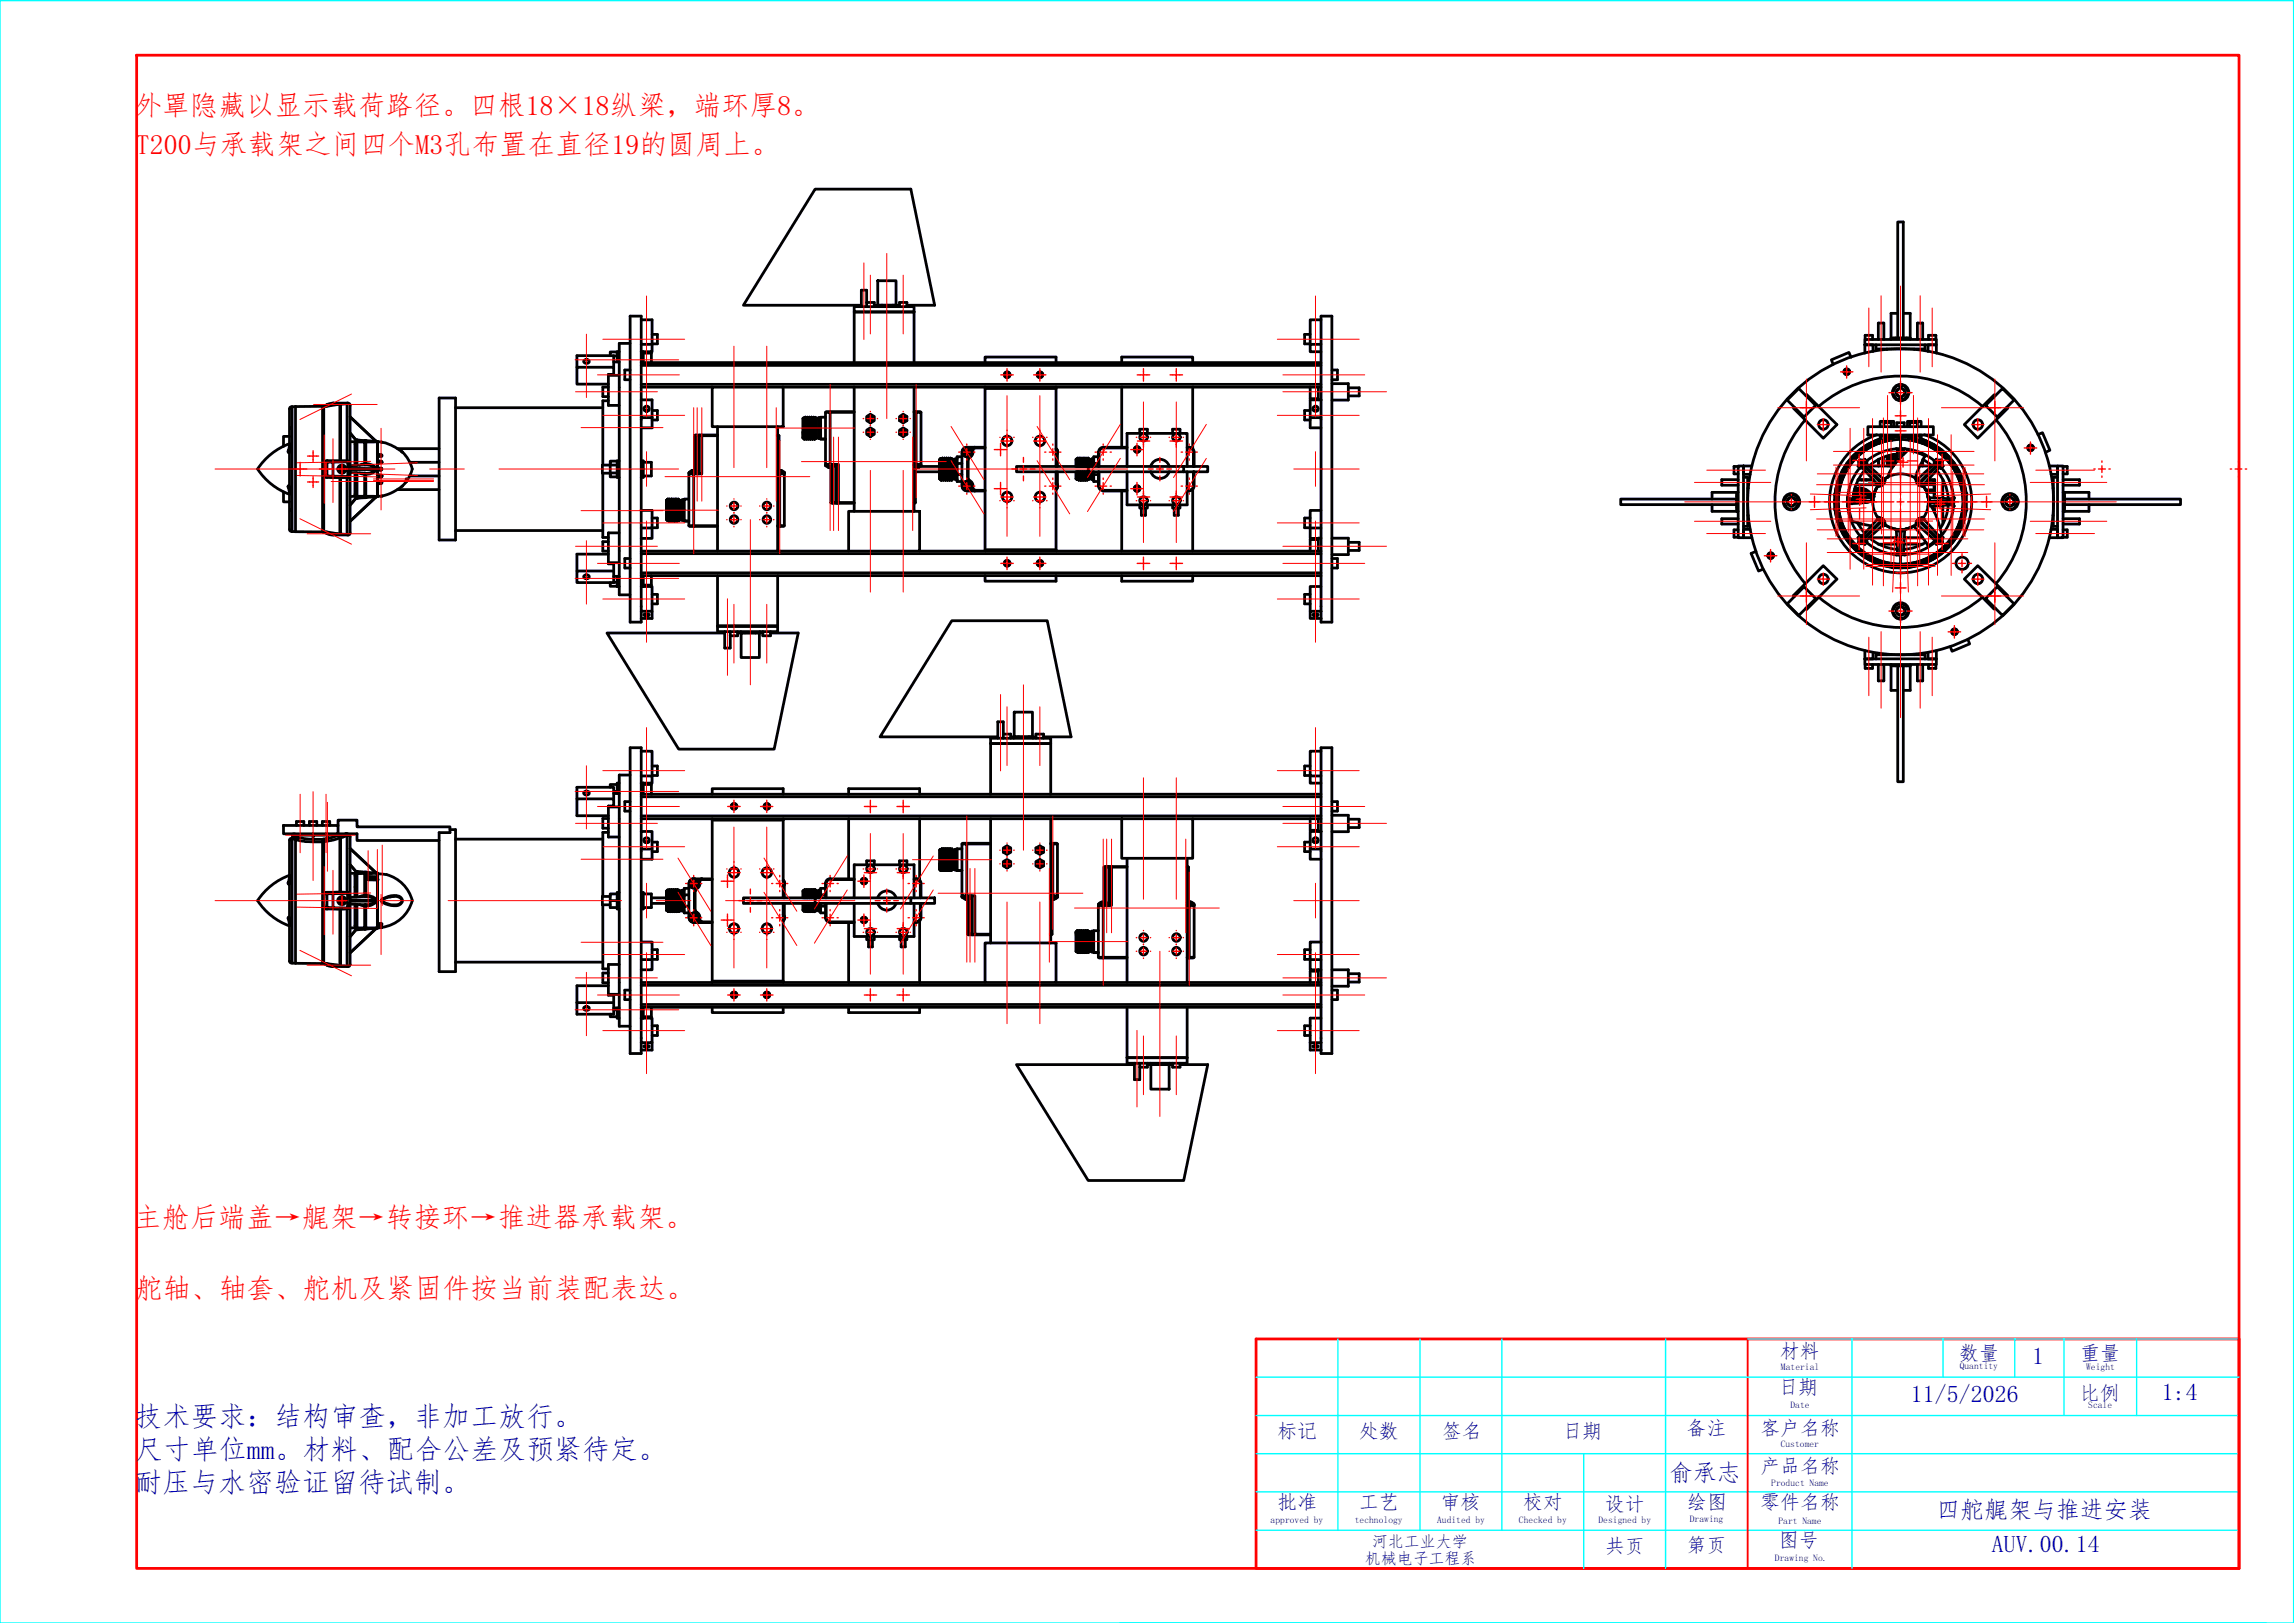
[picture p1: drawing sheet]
<svg xmlns="http://www.w3.org/2000/svg" width="420mm" height="297mm" viewBox="0 0 420 297" stroke-linecap="round" stroke-linejoin="round" font-family="sans-serif">
<defs><g id="words">
<g font-size="5.1" fill="#f00">
<text x="24.6" y="21.1">外罩隐藏以显示载荷路径。四根18×18纵梁，端环厚8。</text>
<text x="24.9" y="28.1">T200与承载架之间四个M3孔布置在直径19的圆周上。</text>
<text x="24.5" y="224.6">主舱后端盖→艉架→转接环→推进器承载架。</text>
<text x="24.7" y="237.6">舵轴、轴套、舵机及紧固件按当前装配表达。</text>
</g>
<g font-size="5.1" fill="#0000b8">
<text x="24.6" y="261.1">技术要求：结构审查，非加工放行。</text>
<text x="24.7" y="267">尺寸单位mm。材料、配合公差及预紧待定。</text>
<text x="24.6" y="273">耐压与水密验证留待试制。</text>
</g>
<g font-size="4.4" fill="#0000b8">
<text x="372" y="249.7">1</text>
<text x="349.8" y="256.5">11/5/2026</text>
<text x="395.8" y="256.2">1:4</text>
<text x="305.6" y="271">俞承志</text>
<text x="354.5" y="277.8">四舵艉架与推进安装</text>
<text x="364.7" y="284">AUV.00.14</text>
</g>
<g font-size="3.7" fill="#0000b8">
<text x="325.8" y="248.5">材料</text>
<text x="358.7" y="248.9">数量</text>
<text x="380.8" y="248.9">重量</text>
<text x="325.5" y="255">日期</text>
<text x="380.7" y="256.1">比例</text>
<text x="233.8" y="263.2">标记</text>
<text x="248.8" y="263.2">处数</text>
<text x="263.9" y="263.2">签名</text>
<text x="286" y="263.2">日期</text>
<text x="308.8" y="262.7">备注</text>
<text x="322.2" y="262.7">客户名称</text>
<text x="322.2" y="269.5">产品名称</text>
<text x="233.8" y="276.3">批准</text>
<text x="248.8" y="276.3">工艺</text>
<text x="263.7" y="276.2">审核</text>
<text x="278.8" y="276.3">校对</text>
<text x="293.8" y="276.6">设计</text>
<text x="308.9" y="276.2">绘图</text>
<text x="322.2" y="276.3">零件名称</text>
<text x="293.8" y="284.2">共页</text>
<text x="308.8" y="284.1">第页</text>
<text x="325.7" y="283.2">图号</text>
</g>
<g font-size="2.9" fill="#0000b8">
<text x="249.9" y="286.2">机械电子工程系</text>
<text x="251.2" y="283.1">河北工业大学</text>
</g>
<g font-size="1.8" fill="#0000b8">
<text x="326.1" y="250.7">Material</text>
<text x="358.8" y="250.6">Quantity</text>
<text x="381.9" y="250.7">Weight</text>
<text x="327.8" y="257.7">Date</text>
<text x="382.3" y="257.7">Scale</text>
<text x="326" y="264.9">Customer</text>
<text x="324.3" y="271.9">Product Name</text>
<text x="232.6" y="278.7">approved by</text>
<text x="248" y="278.7">technology</text>
<text x="263.1" y="278.7">Audited by</text>
<text x="278.1" y="278.7">Checked by</text>
<text x="292.7" y="278.7">Designed by</text>
<text x="309.4" y="278.6">Drawing</text>
<text x="325.6" y="278.9">Part Name</text>
<text x="325" y="285.6">Drawing No.</text>
</g>
</g></defs>
<g fill="none" stroke="#0ff" stroke-width=".25">
<path d="M0 .1h419.9v296.9h-419.9zM230 259.1h179.9M230 252h179.9M244.9 245.1v35M260 245.1v35M275 245.1v35M304.9 245.1v41.9M320 245.1h89.9M339 245.1v41.9M355.7 245.1v6.9M368.9 245.1v6.9M377.9 245.1v14"/>
<path d="M391.2 245.1v14M230 273h179.9M230 266.1h179.9M289.9 266.1v20.9M205 297h209.9M230 280.1h179.9"/>
</g>
<path d="M25 10.1h384.9v276.9h-384.9zM230 245.1h179.9v41.9h-179.9z" fill="none" stroke="#f00" stroke-width=".51"/>
<path d="M320 245.1v41.9" fill="none" stroke="#f00" stroke-width=".34"/>
<!-- layer: 0 -->
<g fill="none" stroke="#000" stroke-width=".51">
<path d="M117.4 58.5h2v4.5h-2M156.4 56.1h10.9v1h-10.9zM157.7 55.9h-21.6l13.1-21.3h17.6l4.3 21.3h-5.1M157.7 56.1v-3h1v3M158.7 55.4h1.4v.7M160.1 55.9h4.6M160.6 55.9v.2M160.7 51.4h3.3v4.5h-3.3zM164.1 55.9v.2M164.7 56.1v-.7h1.3v.7M241.9 58.5h-2v4.5M347.4 40.6h1v21.3h-1z"/>
<path d="M347.4 57.3h-1.2v4.8M348.4 57.3h1.3v4.8M53 79.9h-1.1v1.8M53.2 78.3l.1 .2M53.5 74.5h-.4l-.1 .3v22.1l.1 .3 .4 .1M53.5 74.5v22.8M54.1 74.4h5v23M54.1 74.4l-.6 .1M54.1 74.4v22.9M59.3 74.3h-.3M59.3 74.4l.8-.5 .6-.1h3l-.2 .1v10.4M59.3 74.3v.1"/>
<path d="M59.9 74l.1 .3M61 73.8v.2M61.8 74h-.8l-1.2 .4M62.2 74l-2.9 .4v10.1l.6-.2M62.4 74h-.2v10.3M63.5 73.8l.5 .1 .1 .2v23.5l-.3 .3h-.3M63.5 73.9l-1.1 .1v10.3M64.1 76.3l4.7 4.5M64.1 79.3l1.1 1.3M64.1 79.2l1.1 1.4M80.4 72.8h3v26h-3zM83.4 74.6h27"/>
<path d="M105.6 67.2v-2.1h6.8v2.1M106.9 66a.52 .52 0 0 1 .6-.2 .52 .52 0 0 1 .4 .5 .52 .52 0 0 1-.6 .2 .52 .52 0 0 1-.4-.5zM111.4 70.9h-1v1.7h1M111.4 73.3h-1v11.8M111.4 68.7v5.5h2M112.4 66.2h1v2.5h-2v-.2h1v-1.3h-6.8v3.1h5.8M112.4 65.1h.6M113 64.4h-1.3v.7M113 64.4v1.8M113 64.4h.4M113.4 68.7v34.3M115.4 67.7h-1v1.8h1"/>
<path d="M115.4 62.9h-2v3.3M117.4 73.2v-15.3h-2v56h2v-2M117.4 73.2v3.2h2M117.4 76.4v35.5h2v-4.6h-2h.4v-1.9M117.4 70.9h13M117.4 73.2h2v5.1h-2M117.4 66.9h124.5M117.4 66.4h124.5M117.4 70.3h124.5M117.8 64.6h1.5v1.8M118 75.1l.3-.1 .4 .1M119.4 61.2h1v1.7h-1"/>
<path d="M119.4 75.1h1v1.8h-1M119.4 63v1.4h-2h.4v2M127.5 79.6l-.4 .1M128 79.7l.1-.1h.4v.1zM128 79.7v7M128.1 79.6h-.6l-.1 .1h.6M128.5 79.6h2.9M130.4 70.9h13v7.2h-13zM131.4 79.7h-2.9v7h-1.5M131.4 78.1v22.8M142.4 79.6l.2 .1h-.2M142.4 78.1v22.8"/>
<path d="M142.6 79.7v6.4M143.4 70.9h98.5M147 79l.2 1.3-.2-.1zM147 79l.1 1.1M147.1 76.5l-.1 .1v3.6M147.2 76.6v-.1v3.6M147.2 76.6l.2 3.5M147.2 76.6h.1M147.3 76.6l.2 3.5M147.4 76.4l.2 3.9-.1-.1-.2 .1-.1-.2M147.4 76.4l-.1 .2M147.4 76.4h.1"/>
<path d="M147.4 76.4l.3 4 .1-.2M147.4 76.4l.2 .2M147.6 76.6l.1 3.5M147.6 76.6h.1M147.7 76.6l.2 3.5M147.7 76.6l.1-.2 .2 .2M147.8 76.4l.2 3.9-.3-.1M148 76.6l.1 3.5M148 76.6h.1M148 76.6l.2 3.5M148.2 76.4l.1 3.9-.2-.1-.1 .2-.2-4M148.2 76.4l.1 .2"/>
<path d="M148.2 76.4l-.2 .2M148.2 76.4l.2 4 .1-.2 .2 .1-.2-3.9M148.3 76.6l.2 3.5M148.3 76.6h.1M148.4 76.6l.2 3.5M148.4 76.6l.1-.2 .2 .2M148.6 76.4l.2 4 .1-.2 .2 .1-.2-3.9M148.7 76.6l.2 3.5M148.7 76.6h.1M148.8 76.6l.2 3.5M148.8 76.6l.1-.2 .2 .2M149 76.4l.1 4 .2-.2 .2-.1"/>
<path d="M149.1 76.6l.2 3.5M149.1 76.6h.1M149.2 76.6l.2 3.5M149.3 76.4l-.1 .2M149.5 76.6l-.2-.2 .1 3.8M149.5 76.6v3.5M149.5 76.6h.4M150.2 76.4h-.3v3.8h.3M150.2 76.4v3.8M150.2 76.4h.1M151.1 75.5h.9v9.5h-.9zM151.1 75.5l.2-.2h.7v.2h4.4"/>
<path d="M151.1 76.4h-.9v3.9h.9M152 75.3h4.4M156.4 66.4v-9.3h10.9v9.3M156.4 70.9v22.7M158.7 76.2l.6-.4 .8 .4v.8l-.8 .4-.6-.4zM158.7 78.7l.6-.4 .8 .4v.8l-.8 .4-.6-.4zM164.7 78.7l.7-.4 .6 .4v.8l-.6 .4-.7-.4zM164.7 76.2l.7-.4 .6 .4v.8l-.6 .4-.7-.4zM167.3 75.3h.4v.2h-.4M167.3 70.9v22.7M167.7 75.5h.9v9.5h-.9zM167.7 75.3h.8l.1 .2"/>
<path d="M180.3 70.9v.2h13M180.3 66.4v-1.1h13v1.1M180.3 71.1v29.5M193.3 70.9v14.5M205.4 66.4v-1.1h13v1.1M205.4 70.9v11M208.7 79.3v-.7h1.4v.7M214.7 79.3v-.7h1.3v.7M218.4 70.9v11.2M239.9 61.2h-1.1v1.7h1.1M239.9 75.1h-1.1v1.8h1.1M239.9 70.9v2.1h1.4"/>
<path d="M240.5 75.1l.3-.1 .4 .1M241.3 70.9v2.3M241.9 76.4v-18.5h1.9v56h-1.9v-37.5h-2v1.9h2M241.9 63h-2v1.4h2M241.9 73.2h-2v3.2M243.8 67.7h1.1v1.8h-1.1M243.8 70.2h3v3h-3M246.8 71h2v1.5h-2M329.3 71.1l3.1 3.1-2.1 2.1-3.1-3.1zM330.5 76.8a23 23 0 0 0 0 30M330.6 72.4l.2-.2 5.5 5.5-2.5 2.5-5.5-5.5 .2-.2M333 74.4a23 23 0 0 1 29.9 0"/>
<path d="M338.9 65.4l-.4-.9-3.2 1.4 .3 .8M341.4 62.1h13.1v1h-13.1zM341.4 63.1h1.5v1.2M341.4 63.1v1.5M341.5 62.1v-.7h1.3v.7M342 78.1h11.9v1.5h-11.9zM343.5 63.1v.8h8.9v-.8M343.6 79.6a13 13 0 0 0-6.1 20 13 13 0 0 0 20.9 0 13 13 0 0 0-6.1-20M343.9 62.1v-3h1v3M344.2 78.1v-1h2.5v1M344.2 79.6v.8M344.5 79.6l-.2 .2"/>
<path d="M344.9 78.1v-.7h1.3v.7M345.4 63.9v.1M346.6 80l-.1 .5M347.2 70.6h1.5l.7 1.3-.7 1.2h-1.5l-.7-1.2zM347.3 78.1v-.7h1.3v.7M347.4 61.9h-1.2h3.5h-1.3M349.2 78.1v-1h2.5v1M349.4 80l.1 .5a11.4 11.4 0 0 1 8.1 17.5 11.4 11.4 0 0 1-19.3 0 11.4 11.4 0 0 1 8.1-17.5M349.6 78.1v-.7h1.4v.7M350.4 63.9v.1M351 62.1v-3h1v3M351.4 79.6l.3 .2"/>
<path d="M351.7 79.6v.8M353 64.3v-1.2h1.5v1.5M353.1 62.1v-.7h1.3v.7M365.3 72.4l-.2-.2-5.5 5.5 2.5 2.5 5.5-5.5-.2-.2M365.4 76.8a23 23 0 0 1 0 30M366.6 71.1l2.1 2.1-3.1 3.1-2.1-2.1zM373.1 79.5l.8-.3 1.4 3.2-.9 .4M51.9 90v1.8h1.1M52.8 89l.1 .2M52.8 89.1l.1 .2M52.9 82.5v.4M52.9 82.5l-.1 .2"/>
<path d="M52.9 82.4l-.1 .2M52.9 89.3v-.1l.1 1.2M52.9 89.4l-.2-.2v-.2l.2-.2 .1 1.3M52.9 82.3l-.2 .2v.2l.2 .2M52.9 88.8v.4M52.9 82.4v.1M52.9 89.3l.1 1.1M52.9 89.2h.1M53 81.3l-.1 1.2M53 81.6l-.1 1.3M53 85.8h.5M53 81.4l-.1 1.1"/>
<path d="M53 81.2a11.8 11.8 0 0 0-5.8 4.6 11.7 11.7 0 0 0 5.8 4.7M53.3 93.2l-.1 .3M53.5 97.3h.6M54.1 97.3l5 .1M59 97.4h.3M59.3 84.9v1.9M59.3 97.3v.1M59.3 97.4h.1M59.3 84.5v.1M59.3 87.1v.1M59.3 87.3v-.2h.6v.3h1.1M59.3 84.4v2.7v-.3"/>
<path d="M59.3 97.3l.6 .3M59.8 97.4l1.2 .3h.8M59.9 84.6h1.1v2.6l-1.1-.1zM59.9 84.6h-.6v.3M59.9 87.4l-.6-.2v10.1l2.9 .4M60 97.4l-.1 .2M61 84.3h-1.1v.3M61 97.6v.3M62.2 87.4v10.3h.2M62.4 84.3h-1.4v.3l2.7-.1-.2 1.3M62.4 84.3h1.3v.2M62.4 87.4v10.3l1.1 .1"/>
<path d="M63.5 87.4h-2.5v-.2h2.7v.2h-.2v10.4l.2 .1h-3l-.8-.3M63.5 85.8l.2 1.4M63.5 85.8h5.5M64.1 80.8h.9v4.4M64.1 86.5l2.7 .1M64.1 85.9h4.7M64.1 85.9h4.8M65 86.5v4.3l-.9 .1M65 90.5h.2M65 81.3h.2M65.2 80.6l.2-.1 3.4 .3M65.2 80.6h.1"/>
<path d="M65.2 91.1h.1M65.2 91.1l-1.1 1.3 1.1-1.3M65.2 91.1l.1-.3-.1 .3M65.2 80.6l.1 .2M65.2 81v4.2M65.2 86.5v4.2M65.2 90.8h.2M65.2 90.8l.1 .1M65.3 90.9l-.1 .2M65.3 90.7l.1 .1M65.3 80.8l-.1 .1M65.3 80.8h.1"/>
<path d="M65.3 80.8l.1 .1M65.3 90.9l.1 .3M65.4 80.9h1.4v4M65.4 80.9v4.3M65.4 86.6v4.2M65.4 80.9l-.1 .1M65.4 80.5l-.1 .3M65.8 86.6l1 .2M66.8 86.8v4h-1.4M66.8 91.1l2.1-.2-4.8 4.5M66.8 91.1h-1.6M66.8 84.9h-.5l-.5 .3"/>
<path d="M66.8 86.8h.2M66.8 90.8h.2M66.8 90.8v.3M66.8 84.9v.2M66.8 80.6v.3h.2M66.8 86.6v.2M66.8 85.1l.9 .1 1.1 .6h-4.7M66.8 85.1l-2.7 .1M67 84.9l1.3 .3 .7 .4M67 86.8v4l2 .1M67 84.9h-.2M67 90.8v.2"/>
<path d="M67 80.6v.3M67 84.9v.2M67 86.6v.2M68.8 80.7l.2 .1M68.8 85.9l-1.1 .7h-.9M68.8 85.9l.2 .1M68.9 85.8h.1M68.9 85.8v.1M68.9 85.9h-.1M68.9 80.7l.2 .1M69 90.8l-.2 .1M69 86l-1 .6-1 .2"/>
<path d="M69 85.6v.2M69 85.6l-.2 .2M69 85.9h-.1M69 85.8v.2M69 80.8l-2 .1v4M69 80.8h.1M69 90.9h.1M69.1 90.8l-.2 .1M69.1 80.8v10.1M69.1 80.8l.1 .1M69.1 80.8v2.3l.7 .1a.17 .17 0 0 1 .1 .2 .17 .17 0 0 1-.1 .2h-.7v.7l.7 .1a.17 .17 0 0 1 .1 .2 .17 .17 0 0 1-.1 .1l-.7 .1v.8l.7 .1a.19 .19 0 0 1 .1 .2 .19 .19 0 0 1-.1 .1l-.7 .1v.8h.7a.19 .19 0 0 1 .1 .2 .19 .19 0 0 1-.1 .2l-.7 .1v.7l.7 .1a.17 .17 0 0 1 .1 .1 .17 .17 0 0 1-.1 .2h-.7l.1 2.3M69.1 80.9v9.9"/>
<path d="M69.1 84.3v.1l.7 .1M69.1 83.1v.2l.8 .2M69.1 88.2h.8l-.8 .2v.1M69.1 87.1h.8h-.8M69.1 84.6h.8M69.1 80.8l.7 .1a9.4 9.4 0 0 1 3.9 1.8h-.1h.1M69.8 84.4l.1 .2M69.8 87.2l-.7 .2M69.8 83.2v.2M69.8 88.3v.2M69.9 90.8h-.8M69.9 87.1l-.1 .2"/>
<path d="M69.9 84.6l-.8 .1M72.8 89.6h7.6M72.8 82.1h7.6M73.6 89h.1M73.7 89l-.3 .1a8.3 8.3 0 0 1-3.6 1.7h.1M73.7 82.7l1.1 1.5 .7 1.6M74.3 88h.1M74.3 88.2l-.6 .8M74.4 87.6l-.1 .1M74.4 87.9l-.1 .3M75 87.1h5.4M75 84.6h5.4"/>
<path d="M75.5 85.8l-.6 1.5-.5 .8M83.4 97.1h27M110.4 86.6v11.8h1M111.4 99.1h-1v1.8h1M111.7 86.6v-1.5h-1.4v1.5h1.4M113 86.6h-1.3v.7h1.3M113 84.4h-1.3v.7h1.3M113.4 84.4h-.4v3h.4M113.4 97.5h-2v5.5M117.4 93.4h2v3.2h-2M117.4 84.4h.4v3h-.4M117.8 84.6h1.5v2.5h-1.5"/>
<path d="M119.4 94.8h1v1.8h-1M119.4 96.6v1.9h-2M122 91.6h.1M122 91.7v-.1v3.5l.1 .1-.1-3.5 .2 3.5M122.1 91.6l.2 3.5M122.2 91.4l-.1 .2M122.2 91.4h.1M122.2 95.2h.1M122.2 95.2l.3 .2M122.3 91.4l.2 4M122.3 91.4l.1 3.9M122.3 91.3l.1 .3"/>
<path d="M122.3 91.3l-.1 .1M122.3 91.3v.1M122.4 91.6l.2 3.6M122.4 91.6l.2-.3 .2 .3M122.5 91.6l.2 3.5M122.6 91.4l.2 3.9M122.6 95.2l-.1 .2M122.6 95.2l.2 .2 .2-.2M122.6 91.4l.3 3.9M122.8 91.6l.1 2.8a.78 .78 0 0 0 .3 1l.1-.2 .2 .2 .2-.2 .2 .2 .3-.2 .1 .2M122.8 91.6l.2-.3 .1 .3M122.9 91.6l.2 3.5"/>
<path d="M123 91.4l.1 3.9M123 91.4l.2 3.9M123.1 91.6l.2 3.5M123.1 91.6l.3-.3 .1 .3 .2-.3 .3 .3 .2-.3 .1 .3M123.2 91.6l.2 3.5M123.4 91.4l.1 3.9M123.4 91.4l.2 3.9M123.5 91.6l.2 3.5M123.6 91.6l.2 3.5M123.7 91.4l.2 3.9M123.8 91.4l.2 3.9M123.9 91.6l.2 3.5"/>
<path d="M124 91.6l.2 3.5M124.1 91.4l.1 3.4M124.2 91.4v1.9M124.2 91.6h.2l.1 3.6M124.2 93.3v2l.3-.2M124.3 91.6l.2 3.6-.3-1.9M124.4 91.6l.1 1.5M124.4 91.5l.1 .1M124.5 95.1h.4M124.5 91.6h.4M124.5 91.6v3.5M124.9 91.5h.3v3.7h-.3z"/>
<path d="M125.2 95.2l.1 .1M125.3 91.4h-.1M126.1 96.2h.9v.1h-.8zM126.1 96.2v-9.5h.9v9.5M126.1 91.3h-.8v4.1h.8h-.8M126.2 86.6l.1 .1M126.2 86.6h.1M126.2 86.6h1.6h-1.6M126.2 86.5h1.6M126.2 86.5h.1M126.5 86.3h.1M126.7 86.1v.1"/>
<path d="M126.8 86.2l-.6 .3M126.8 86.1l-.3 .1M127 96.2h4.4M127 96.3h4.4M127.1 86.2h-.5M127.1 86.1l.1 .1M127.1 86.1l.3 .1M127.1 86.1h-.1M127.1 86.1v-6.4h.3v6.5M127.2 86.1v.1M127.2 86.1v.2M127.2 86.1h.1"/>
<path d="M127.3 86.1l.1 .2M127.3 86.1l.6 .4M127.9 86.5h.1M127.9 86.6l-.1 .1M142.4 86.2l.1-.1zM142.4 96.2h.3v.1h-.3M142.4 86.6h1.2h-1.2M142.4 86.7h.3M142.4 86.5h1.2M142.5 86.1v.1M142.6 86.1l-.1 .1M142.6 86.1l-.2 .1"/>
<path d="M142.7 86.7h.9v9.5h-.9zM142.8 86.1l.3 .1M142.8 86.2h-.2M142.8 86.1l.1 .1M142.9 86.1l.1 .1M142.9 86.1v.1M143 86.1v.2M143 86.1l-.1 .2M143 86.1h.1M143 86.1l.2 .2M143 86.1l.6 .4M143.6 96.2l-.1 .1h-.8"/>
<path d="M143.6 86.5h.1M143.6 86.6l-.1 .1M147.2 80.3v.1M147.2 80.4h.1M147.2 80.1v.3M147.6 80.4h.1M148 80.4h.1M148.3 80.4h.1M148.7 80.4h.1M149.1 80.4h.1M149.5 80.1h.4M150.2 80.2v.2h.9"/>
<path d="M151.1 85.1h1.8M151.1 85.2h1.8M151.1 85.2l.6 .4M151.2 84.9l-.1 .2M151.7 85.4l.1 .1M151.7 85.5h.1v.1M151.7 85.5h.1M151.8 85.5h.1M151.8 85.6h.1M151.8 85.4l.1 .1M151.8 85.5h.2M151.9 85.5v.1"/>
<path d="M152 85.5h.1M152 85h1.5v7h2.9M152.1 92l.3 .1M152.2 85.5v.1M152.2 85.5h-.1M152.4 85.5v6.5h-.3v-6.4M152.4 85.4l-.2 .1M152.4 85.4h.1M152.8 84.9l.1 .2M152.8 85.2l-.6 .4 .3-.2M153 92h.5v.1h-.4zM153 85v7h-.6v.1h.7"/>
<path d="M153.5 92.1h2.9M155.4 93.6h13v7.3h-13zM167.3 85.5l.2 .1M167.3 85.1h1.3l-1.3 .1M167.3 85h.4M167.4 85.4l.1 .1M167.4 85.5h.2l-.1 .1M167.5 85.5h.1M167.5 85.6h.1M167.5 85.4l.2 .1M167.6 85.5h-.1M167.6 85.5h.1"/>
<path d="M167.6 85.6v6.4h-.3M167.6 92l-.3 .1M167.6 86.3h4.4M167.7 85.5v.1M167.7 85.5h.1M167.9 85.5h-.2M168.2 85.4l-.3 .2M168.2 85.4h.1M168.4 85.4h3.6M168.5 84.9l.1 .2M168.6 85.2l-.6 .4 .3-.2M168.6 85.1l-1.3 .1"/>
<path d="M172 84.2l.2 3.4M172 84.2l.3 3.6M172 84.2l.1 3.5M172 86.5l.1 1.1M172.2 83.9l-.2 .2 .1 3.6M172.3 84.9v3l-.1-.2h-.1M172.3 84.9v1.4M172.3 84.1l-.1-.2 .1 1M172.3 84.1l.2 3.5M172.3 84.1h.1M172.4 84.1l.2 3.5M172.4 87.9l.1-.2 .2 .2"/>
<path d="M172.5 83.9l.2 3.9M172.6 83.8l.1 4.1M172.6 83.8l-.2 .3M172.6 83.8l.1 .3M172.7 84.1l.1 3.5M172.7 84.1h.1M172.7 87.9l.1-.2 .3 .2 .2-.2 .1 .2M172.8 84.1l.1 3.5M172.9 83.8l.2 4M172.9 83.8l-.1 .3M172.9 83.8l.2 .3M172.9 83.9l.2 3.9"/>
<path d="M173.1 84.1l.1 3.5M173.1 84.1h.1M173.1 84.1l.2 3.5M173.2 83.8l-.1 .3M173.3 83.9l.1 4M173.3 83.8l.1 .3M173.3 83.9l.2 3.9M173.4 84.1l.2 3.5M173.4 84.1h.1M173.4 87.9l.2-.2 .2 .2 .3-.2 .1 .2M173.5 84.1l.2 3.5M173.6 83.9l.2 3.9"/>
<path d="M173.7 83.8l-.2 .3M173.7 83.9l.2 3.9M173.7 83.8l.1 .3M173.8 84.1l.2 3.5M173.8 84.1h.1M173.9 84.1l.2 3.5M174 83.8l.2 .3M174 83.8l.2 4M174 83.8l-.1 .3M174 83.9l.2 4M174.2 84.1l.2 3.5M174.2 84.1h.1"/>
<path d="M174.2 84.1l.3 3.5M174.2 87.8v.1M174.3 84l.2 3.6M174.3 84l-.1 .1M174.3 84l.2 .1M174.5 87.7l-.3 .2M174.5 87.6v.1M174.5 87.6h.4M174.5 84.1h.4M174.5 84.1v3.5M174.9 84h.3v3.7h-.3zM175.2 87.7l.1 .1"/>
<path d="M175.2 86.9v1.2h.9M175.3 83.9h-.1M176.1 84.8h-.9v2.1h.9M176.1 83.6h-.9v1.2M176.1 82.7v6.3M176.1 88.9a.87 .87 0 0 0 .9 .9M176.5 82.9l.1 .2 .2-.2-.2 .2-.1-.2M176.6 82.3l.2 .2M176.6 82.3l.2-.1 .1 .2M176.6 88.6l.2 .2M176.7 82.3l.1-.1 .1 .3M176.7 89l-.2 .2 .1 .1"/>
<path d="M176.7 82.6l.1 .1M176.7 88.8l.1 .1M176.7 89.1l-.2 .1 .1 .1M176.7 82.8l-.2 .1M176.8 88.9l-.1 .1M176.8 82.7l-.3 .2M176.8 88.8v.1M176.8 82.5l-.1 .3M176.8 88.5l.1 .2M176.8 88.5l-.1 .1M176.8 88.5l-.2 .1 .2 .2M176.8 89.2l-.2 .1"/>
<path d="M176.8 82.9h.2zM176.8 89.2l-.2 .2M176.9 89.2h-.1M176.9 88.7l.1 .1M176.9 82.4l.1 .1M176.9 89.2l.1 .1M176.9 82.9l.1 .1M177 89.2h-.2M177 89.2v.1M177 82.5h.1M177 88.7v.1M177 83h.1"/>
<path d="M177 81.9h3.3M177 89.9h3.3M177 81.9a.87 .87 0 0 0-.9 .8M177 88.8l.4-.2 .1 .2M177 89.2l.2 .3M177 83l.2 .3M177 83l.2 .2 .2-.1M177.1 84.1l.3-.5-.2 .5M177.1 87.6l.2 .3 .2 .1M177.1 87.6h.1M177.1 87.6v-3.5h.1v3.5M177.2 82.5h-.2"/>
<path d="M177.2 82.5l.2-.2 .1 .2-.3 .2M177.2 89.1l.1 .3M177.2 82.9l.1 .2M177.2 89v.1M177.2 82.8l.1 .3M177.2 89l.1 .1M177.2 87.6l.3 .3M177.2 88.9v.1M177.2 82.7v.1M177.3 88.9l-.1 .1M177.3 82.7v.2M177.3 89.4l-.1 .1"/>
<path d="M177.3 83.1l-.1 .1M177.4 89.4l-.2 .1M177.4 82.4l-.2 .1M177.4 82.4l.1 .1M177.4 88.6l.1 .2M177.4 88.6l-.4 .1M177.4 88a.99 .99 0 0 1 .6 .9M177.5 87.9a1.12 1.12 0 0 1 .6 1M177.5 88.8l-.2 .1M177.5 82.5l-.2 .2M177.5 88.8l-.3 .1M178 82.4h.1v.3h-.1z"/>
<path d="M178 89h.1v.4h-.1zM178 89.3l.3 .5h.2M178 82.7a.99 .99 0 0 1-.6 .9M178.1 89.3l.1 .2 .3 .2M178.1 82.7a1.12 1.12 0 0 1-.6 1M178.5 82l-.3 .2-.1 .1M180.3 82h-1.8v-.1l-.4 .2-.1 .2M180.3 89.7h-1.8v.2M193.3 86.3v14.6M193.3 88.4l.2 .1M193.3 88.4l.1 .1M193.4 82.1l.2 .6"/>
<path d="M193.4 82.3l-.1-.1a.79 .79 0 0 1 .1 1.1M193.5 88.5a.83 .83 0 0 1-.1 1M193.5 88.5a.87 .87 0 0 1-.1 1M193.5 82.3a.87 .87 0 0 1-.1 1M193.6 82.7v2.7M193.6 86.3v2.7M193.6 88.9l-.2 .7M197 86.3v1.3l.2 .2M197.1 84v1.4M197.1 84v.1M197.1 84l-.1 1.4M197.1 84.1l.1 1.3"/>
<path d="M197.1 84.1h.1M197.1 86.3l.1 1.5M197.2 84.1l.1 1.3M197.2 86.3l.1 1.3M197.2 87.8l.2-.1 .1 .2M197.3 86.3l.1 1.3M197.3 83.8l.1 1.6M197.3 83.8l.2 .3M197.3 83.8l-.1 .3M197.4 83.9v1.5M197.4 86.3l.1 1.5M197.4 86.3l.1 1.6"/>
<path d="M197.5 84.1l.1 1.3M197.5 84.1h.1M197.5 87.9l.2-.2 .2 .2 .1-.2 .2 .2 .2-.2 .2 .2 .3-.2 .1 .2M197.6 84.1l.1 1.3M197.6 86.3l.1 1.3M197.6 84.1l.1-.3 .2 .3M197.7 86.3v1.3M197.7 83.9l.1 1.5M197.8 86.3l.1 1.5M197.9 84.1v1.3M197.9 84.1h.1M198 84.1v1.3"/>
<path d="M198 86.3v1.3M198 86.3l.1 1.3M198 83.8v.3M198.1 83.9v1.5M198.1 83.8l.1 .3M198.1 83.9l.1 1.5M198.2 86.3v1.5M198.2 86.3l.1 1.5M198.2 84.1l.1 1.3M198.2 84.1h.1M198.3 84.1l.1 1.3M198.3 86.3l.1 1.3"/>
<path d="M198.4 86.3l.1 1.3M198.4 83.8l.1 1.6M198.4 83.8h.1M198.4 83.8l-.1 .3M198.5 83.9v1.5M198.5 83.8l.1 .3M198.5 86.3l.1 1.5M198.6 86.3l.1 1.5M198.6 84.1l.1 1.3M198.6 84.1h.1M198.7 84.1l.1 1.3M198.7 86.3l.1 1.3"/>
<path d="M198.8 86.3l.1 1.3M198.8 83.8h.1M198.8 83.8l-.1 .3M198.8 83.8l.2 .3M198.9 85.4l-.1-1.5 .1 1.5M198.9 86.3l.1 1.6M199 86.3l.1 1.5M199 84.1l.1 1.3M199 84.1h.1M199.1 84.1v1.3M199.1 86.3l.1 1.3M199.2 86.3l.1 1.3"/>
<path d="M199.2 83.9v.5M199.2 85.4h17.5v.9h-17.5zM199.2 85.4h-13.1v.9h13.1M199.2 83.8l.1 1.5M199.2 83.9l.2 1.5M199.2 83.8l-.1 .3M199.2 83.8l.1 .3M199.3 86.3v1.4h-.1l-.2 .2M199.3 84.1l.1 1.3M199.3 84.1h.1M199.4 84.1h.1M199.4 84.1v1.3"/>
<path d="M199.5 87.6h.4M199.5 84.1h.4M199.5 87.6l-.2 .1M199.5 84.1v1.3M199.5 86.3v1.3M199.9 86.3v1.4h.3v-1.4M199.9 85.4v-1.4h.3v1.4M200.2 87.7v.1M200.2 83.9h.1M200.2 86.3v1.8h.9M200.2 86.9h.9M201.1 86.3v2.7h.1v-2.7"/>
<path d="M201.1 84.8h-.9v.6M201.1 83.6h-.9v1.2M201.1 85.4v-2.7h.1v2.7M201.1 88.9a.87 .87 0 0 0 .9 .9M201.3 88.9a.74 .74 0 0 0 .7 .8M202 81.9h4.3M202 81.9v.1M202 82h4.3M202 82a.74 .74 0 0 0-.7 .7M202 81.9a.87 .87 0 0 0-.9 .8M205.4 89.9v11M206.3 85.4v-6.1h11v6.1"/>
<path d="M206.3 86.3v6.1h11v-6.1M206.3 89.7h-4.3v.2h4.3M208.7 92.4v.6h.6M209 93v1.3h.7v-1.3M209.3 92.4v.6h.8v-.6M210.7 86.3a1.76 1.76 0 0 0 1.7 1.3 1.76 1.76 0 0 0 1.6-1.3M210.7 85.3a1.76 1.76 0 0 1 1.7-1.2 1.76 1.76 0 0 1 1.6 1.2M214.7 92.4v.6h.6M215 93v1.3h.7v-1.3M215.3 92.4v.6h.7v-.6M216.7 85.4h4.4v.9h-4.4M217.3 81.9h.4v.1"/>
<path d="M217.3 89.7h.4v.2h-.4M217.3 82h.4M217.7 82a.74 .74 0 0 1 .8 .7M217.7 81.9a.87 .87 0 0 1 .9 .8M218.4 89.6v11.3M218.5 86.3v2.7h.1v-2.7M218.5 85.4v-2.7h.1v2.7M218.5 88.9a.74 .74 0 0 1-.8 .8M218.6 88.9a.87 .87 0 0 1-.9 .9M239.9 94.8h-1.1v1.8h1.1M239.9 96.6v1.9h1.4M239.9 96.6h2"/>
<path d="M241.3 98.7h-1.4v2.2M241.9 93.4h-2v3.2M241.9 98.5h-.6v2.4M243.8 98.5h3v3h-3M246.8 99.3h2v1.4h-2M296.7 91.3h21.3v1.1h-21.3zM313.4 92.4v1.2h4.8M318 91.3v-1.2v3.5v-1.2M318.2 94.9h-3v1h3M318.2 87.8h-3v1h3M318.2 85.3h1v13.1h-1zM318.2 85.4h-.7v1.3h.7"/>
<path d="M318.2 97h-.7v1.3h.7M318.2 90.1h-4.8v1.2M319.2 87.4h.8v8.9h-.8M319.2 85.3v1.5h1.2M319.2 85.3h1.5M320 89.4h.1M320 94.3h.1M320.4 96.9h-1.2v1.5h1.5M327.2 90.6h1.5l.7 1.2-.7 1.3h-1.5l-.7-1.3zM335.9 93.2l.1 .2h.5v-.2M335.9 90.6h.2M335.9 90.6v2.6"/>
<path d="M335.9 91.5v.7M335.9 93.1l.2 .3M336 93.4a12.1 12.1 0 0 0 10.4 10.4M336.1 90.6h.3v2.5h-.3zM336.1 90.3h.3M336.1 93.1l-.2 .1M336.1 90.3l-.2 .3M336.2 93.1l.2 .2M336.4 90.3h.1M336.4 90.3l-.2 .3M336.4 90.9h.1M336.4 92.8h.1"/>
<path d="M336.5 90.9v1.9M336.5 90.3h-.5l-.1 .3M336.5 90.3v.2M336.5 92.8v.4M336.5 93.1v.2M336.5 93.4h-.4M336.5 93.2a11.5 11.5 0 0 0 10.1 10.1M336.5 90.5v.4M336.5 90.4v.2M338.2 91.1h.1M338.2 92.6h.1M338.2 91.3v.6"/>
<path d="M338.2 91l.1 .1M338.3 91.8h.1M338.3 92.5v.1M338.3 91.2h.1M338.3 91.1v.1M338.3 91.7h.1M338.3 92.6h-.1M338.3 91.3h.2M338.3 91.8h-.1M338.3 91.9h.1M338.3 91.8v.1M338.3 91.8h4.1"/>
<path d="M338.3 91.9h3.7M338.3 91.5l.2-.2-.2 .5M338.3 92.2l.2 .1M338.3 91.9l.1 .2M338.3 91.9h3.5M338.4 91.9l-.1 .1M338.4 92.4h-.2v.1M338.4 92.1l.2 1.7 .5 1.6M339.1 95.4l3.5 .9M339.3 91.1a1.43 1.43 0 0 1 2.3 0M339.3 90.9a1.5 1.5 0 0 1 2.5 .2M339.3 90.7a1.63 1.63 0 0 1 2.6 .4"/>
<path d="M339.3 90.5a1.76 1.76 0 0 1 2.8 .6M339.4 90.2a1.92 1.92 0 0 1 2.1 0M339.4 90.3a1.93 1.93 0 0 1 2.9 .8M339.4 89.8a2.26 2.26 0 0 1 3.1 1M339.5 89.5a2.52 2.52 0 0 1 3.4 1.5M339.8 88.7l4 .1M340.1 95.7l1.3 1.9M340.1 87.9h2.9M340.1 85.3l.6 .4M340.1 95.9h.6M340.2 98.4l.1 .2M340.2 95.9h.7"/>
<path d="M340.3 84.5h.2M340.3 98.6v.7l.1 .1 .1-.1M340.3 85.1l-.1 .2M340.4 99.4h.1M340.4 84.2v.1M340.4 84.5l.2 .7 .2 .3M340.5 99.2h-.2M340.5 99.3l4.1-4.1zM340.5 84.4l4 4.1M340.5 84.4l-.1-.1-.1 .1v.4v.3l.3 .1M340.5 85.6a9.7 9.7 0 0 0 0 12.5M340.5 84.4l4.1 4"/>
<path d="M340.5 84.4l4.1 4.1M340.6 84.4l.7 .1 3.4 3.1M340.6 98.5l-.3 .1M340.6 84.2v.2M340.6 99.3v.2M340.6 98l.2 .2M340.7 98l-.6 .4M340.8 87.8v.1M340.8 85.5l2.9 3.1M340.8 91.2h-.2M340.8 85.5l-.2 .2M341.1 90.2l.5 .2 .6 .7"/>
<path d="M341.1 90.2l.6 .3 .4 .6M341.2 84.2h-.7l-.1 .1 .1 .1M341.2 84.2l.1 .3M341.2 91.1a1.04 1.04 0 0 0-1.6 .1M341.3 91.1a1.08 1.08 0 0 0-1.7 .1M341.3 99.2l-.1 .3M341.4 86.1a8.7 8.7 0 0 0-2.2 5.1M341.4 84l-.2 .2M341.4 84.1l.4 .4-.2 .2M341.6 87.8v.1M341.6 99l.2 .1M341.7 99.3a9.7 9.7 0 0 0 12.5 0"/>
<path d="M341.7 87.8v.1M341.8 99.2l-.4 .4-.2-.1M342.4 90.8v.3M342.7 91.1l-.1 .7h-4.3M342.7 91.1l-4.2 .2M342.9 91.5l-.3 .1M342.9 87.8l-2.7 .1M343 90.9l-.3 .1M343 91.7l-2.3 .4h-2.3M343 90.9l-.3 .2M343.6 94.4l.1 .3M343.7 94.7h.4l.7 .4"/>
<path d="M343.7 94.7v.4l.3-.1 .5 .2-.1-.3 .2 .3 .1-.2M343.7 95.1l-3.1 3.4-.2 .7M343.7 89a5.1 5.1 0 0 0 0 5.7M343.7 89l-.3 .7-.4 1.2 .1-.4 .7-1.5-.6 1.2-.3 1.4M343.9 99.6h3.4M343.9 81a11.5 11.5 0 0 0-7.4 9.4M343.9 84.7h.1M344 84.1l-.1 1.2M344 84.1v1.2M344.2 80.6l-.2 .2-.1 .3 1.5-.4M344.2 80.3a12.1 12.1 0 0 0-8.2 9.9M344.2 80.4a11.9 11.9 0 0 0-8.1 9.9 12 12 0 0 1 8.2-9.9l-.4 .5"/>
<path d="M344.3 80.6l-.4 .5M344.3 80.6l-.4 .4M344.3 80.3a12.1 12.1 0 0 0-8.3 10M344.5 95.2l-4 4.1M344.5 95.2h.1M344.5 88.5h.1M344.5 88.4v.1M344.6 95.3l-4.2 4.1 .8 .1M344.6 95.3h.1M344.7 88.4l.1 .2M344.7 88.7l-.1-.2-.2 .4 .1-.4-.8 .1v.4M344.7 96.1l-3.4 3.1-.7 .1"/>
<path d="M344.8 95.1l.3 .7v.3M344.8 95.1l-.2 .1 .4 .2-.4-.1 .1 .8h.4M344.8 87.7h.1M344.8 83.7v1.6M345.1 96.1l1.1 .5M345.1 87.6a1.31 1.31 0 0 1-1.4 1.4M345.1 87.6h-.4l-.1 .8 .4-.1-.4 .2M345.1 87.6a5.1 5.1 0 0 1 5.7 0M345.1 96.1a5.1 5.1 0 0 0 5.7 0M345.2 96.1l-.6 .2M345.4 80.7a11.5 11.5 0 0 0-6.9 17.6 11.5 11.5 0 0 0 18.9 0 11.5 11.5 0 0 0-6.9-17.6M345.5 87.4l-.4 .2"/>
<path d="M345.6 80.2l-1.3 .4v-.7h7.4v.7l-1.4-.4M345.6 83.4l-.2 1.1 .2 .8M345.9 83.3a2.26 2.26 0 0 0 0 2M346.2 96.6l.8 .2M346.2 83.3a1.94 1.94 0 0 0 0 2M346.5 83.3a1.72 1.72 0 0 0-.1 2M346.6 83.2a1.76 1.76 0 0 0-.1 2.1M346.8 83.2a1.63 1.63 0 0 0-.2 2.1M347 96.8l.2 .3M347 83.3a1.38 1.38 0 0 0-.2 1.8M347 83.1a1.5 1.5 0 0 0-.3 2.1M347.1 96.9l.1 .2"/>
<path d="M347.2 97.1l.2 4.2M347.2 82.2h.1M347.2 83.1l-.2 .2M347.3 98.4h-5.1a8.7 8.7 0 0 0 5.2 2.2M347.3 82.2h.1v.1M347.3 83.5l-.4 .6 .1 .7M347.3 83.4a1.08 1.08 0 0 0-.3 1.4M347.4 83.1a8.7 8.7 0 0 0-5.2 2.1l4.4 .1M347.4 82.3v.2M347.4 82.5v-.1l-.1 2.1M347.6 82.2l-.2 .3 .5-.3M347.7 96.9v.3"/>
<path d="M347.8 96.9v.3l-.6-.1M347.8 82.2l.1 .1M347.9 82.2v1.6M347.9 82.1v.1M347.9 96.9v.2l.1-.2M347.9 82.2h.1M347.9 80.4l2.6 .3M347.9 80.4l-2.5 .3M347.9 80.4v-.3l1.4-.1 1 .2 .1 .4 .1 .1M347.9 80.1l-1.4-.1-.9 .2-.2 .5M347.9 80.4v1.8M348 82.2h.1"/>
<path d="M348 82.2v1.5M348 82.2l.5 .3-.2-.3M348 82.2v1.4M348.1 82.1h-.1M348.1 96.9v.2M348.2 82.1l.4 .1M348.2 96.9v.3M348.5 82.2v.9M348.6 99.6h3.4M348.7 98.4h3.3M348.7 97.1h-.7M348.7 82.1h.1"/>
<path d="M348.7 97.1l-.2 4.2M348.9 96.9l-.2 .2M348.9 96.8l-.2 .3M348.9 96.8l1.5-.5-1.5 .5M349.2 82.4l1.7 .4 1.6 .7-1.1 1.9-.8 2.1M349.3 82.4a11.2 11.2 0 0 0-3.7 4.9l-.1 .1M350.3 96.3l1.4 1.7 1 1.4 .2 .6 1.4-1M350.5 80.7l1.5 .4v-.2M350.6 87.5l.2 .2M350.6 87.5l.1 .1M351.1 88.6l.2-.1-.4-.2 .4 .1-.1-.8h-.4a1.31 1.31 0 0 0 1.4 1.4v-.4l-.8-.1 .1 .4-.1-.4-.2 .2M351.1 95.1l.2 .1-.4 .2 .4-.1-.1 .8-.1-.1a.25 .25 0 0 1-.4 0 .25 .25 0 0 1 .1-.4 1.37 1.37 0 0 1 1.4-.9v.4l-.3-.1-.5 .2 .1-.3-.1 .3"/>
<path d="M351.2 96.1l3.1 2.9M351.2 95l.2 .2M351.3 95.3l4 4M351.3 88.4h.1M351.4 95.3h-.1M351.4 95.2h-.1l4 4.1M351.4 95.2h.1M351.4 88.4v.1M351.4 95.2l3.9 4.1M351.4 95.2l4.2 4.2M351.5 85.3h2.2M351.7 80.5a12 12 0 0 1 8.1 9.8"/>
<path d="M351.7 80.4a12 12 0 0 1 8.2 9.9M351.7 80.6l.3 .3M351.7 80.6l.2 .4a11.5 11.5 0 0 1 5.4 17.6 11.5 11.5 0 0 1-18.4 .2 11.5 11.5 0 0 1 5-17.7M351.7 80.6l.2 .3a11.7 11.7 0 0 1 7.5 9.5M351.7 80.4l.3 .5M352 84.7h.1M352 84.4v.9M352 84.1v1.2M352.1 84.1l1.6 1.1M352.2 88.6h.1M352.2 89a5.1 5.1 0 0 1 0 5.7M352.2 95.1l2.9 3.1 .2 .3 .1 .7"/>
<path d="M352.5 89.6l-.4-.6 .4 .7M352.5 88.3h1.7M352.5 89.6h1.6M352.6 99.2l-1.7 .8-2.4 .5M352.8 90.2l.2 .8M352.9 90.9l.2 .2M352.9 87.9h1.2v.8h-2M353 87.8h1.2v.2M353 91l.1 .9M353 92.1a9 9 0 0 1 2 4l.5 1.6M353 91h.2M353.1 91.7h.1"/>
<path d="M353.1 91.8h.1l-.1 .1M353.1 91.6h.2M353.1 92.1h.2M353.1 91.1l.1 .7M353.1 91.1l4.3 .2M353.3 92.3l-.1-.4-.1 .1-.2 .8M354.1 89.6l.1 .1v.4h-1.5M354.1 92.6v1h.1v-1M354.1 89.6v-.9h.1v1M354.1 99.2l.4 .4M354.1 89.6v1.5M354.1 84.5l.2 .2"/>
<path d="M354.2 84.4l.3-.3-.4 .4zM354.2 84.4a9.7 9.7 0 0 0-12.5 0M354.2 87.9h-.1l.1 .1v.7M354.2 90.1v1M354.2 93.6v.2M354.3 99l.3 .2 .7 .1M354.3 84.7l-3.1 2.9M354.3 99l-.2 .1M354.5 84l.2 .2M354.5 86.1a8.7 8.7 0 0 1 2.2 5.1M354.6 99.2l.1 .3h.8M354.7 99.5l-.2 .1"/>
<path d="M355.1 85.5l.2 .2M355.1 85.5l-2.9 3.1M355.3 85.7l.4-.4zM355.3 98l.4 .4M355.3 98l-.2 .2M355.3 84.4l-.7 .1-.3 .2M355.3 98.5l.3 .1M355.3 99.3l.2 .2M355.4 99.3v.2M355.4 84.2v.2M355.4 84.4l-4.1 4.1h.1M355.4 84.4l-4 4.1"/>
<path d="M355.4 85.6a9.7 9.7 0 0 1 2.3 6.2M355.4 84.5l-.1 .7-.2 .3M355.4 99.2h.2M355.5 97.7l-.5 .5M355.5 84.3l-4.2 4.1M355.6 84.3l-.2-.1h-.7l-.1 .3M355.6 84.3v.8l-.3 .1M355.6 84.3l-.2 .1M355.6 85.1l.2 .2M355.6 98.6v.7l-.1 .2M355.6 84.5h-.2M355.7 87.8v3.4"/>
<path d="M355.7 92.5v3.4M355.8 98.4l-.2 .2M356.7 92.4l-.2 1.3-.4 1.3-.9 1.7M357.3 92.4h.2M357.4 91.3h.1M357.4 92.4l-3.9 .2M357.5 92.4l.1 .1M357.5 91.9l-.1 .5 .1-.2M357.5 91.5l-.1-.2 .1 .5M357.5 91.8h-4.3h4.4M357.5 91.8h.1M357.6 91.9l.1 .1"/>
<path d="M357.6 91.9h-4.4h4.3M357.6 91.9h-.1M357.6 91.8h.1M357.6 91.8l.1 .1M357.6 91.2v.1h-.1M357.7 92.5h.1M357.7 92.5v.1M357.7 91.8a9.7 9.7 0 0 1-2.3 6.3M357.7 91.8l-.1 .7M357.7 91.8l-.1 .1M357.7 91.7h-.1M357.7 91.8h-.1"/>
<path d="M357.7 91v.1M359.4 90.5l.1-.2h.3l.2 .3M359.4 93.2l.1 .2h.4M359.4 90.5v.4M359.4 90.4l.1 .2M359.4 92.8v.4M359.4 93.1v.2M359.4 90.9h.1M359.4 92.8h.1M359.4 90.6h.1M359.4 93.2a11.5 11.5 0 0 1-10.1 10.1M359.5 93.4h.2"/>
<path d="M359.5 90.3h.1M359.5 90.9v1.9M359.5 90.6h.2v2.5h-.2zM359.5 90.3l.2 .3h.3M359.7 93.1l-.2 .2M359.7 90.3h-.2M359.7 93.1l.3 .1M359.8 90.3l.2 .3M359.8 93.4a11.9 11.9 0 0 1-10.3 10.3v-.3M359.9 93.4a12 12 0 0 1-10.4 10.3M359.9 90.2a12.1 12.1 0 0 0-8.2-9.9 12.1 12.1 0 0 1 8.2 10M359.9 93.4a12.1 12.1 0 0 1-10.4 10.4"/>
<path d="M360 93.1l-.2 .3M360 93.2l-.1 .2M360 90.6v2.6M367.2 90.6h1.5l.7 1.2-.7 1.3h-1.5l-.7-1.3zM375.2 85.3h1.5v1.5h-1.2M375.2 98.4h1.5M375.5 96.9h1.2v1.5M375.8 89.4h.1M375.8 94.3h.1M376.7 85.3h1v13.1h-1zM376.7 87.4h-.8v8.9h.8M377.7 94.9h3v1h-3"/>
<path d="M377.7 87.8h3v1h-3M377.7 85.4h.8v1.3h-.8M377.7 97h.8v1.3h-.8M377.7 90.1h4.7v1.2M377.9 90.1v3.5M377.9 90.8h.1M377.9 92.9h.1M378 91.3h21.2v1.1h-21.2zM378 90.1v1.2M378 92.4v1.2M382.4 92.4v1.2h-4.7M106.9 105.4a.52 .52 0 0 1 .6-.2 .52 .52 0 0 1 .4 .5 .52 .52 0 0 1-.6 .2 .52 .52 0 0 1-.4-.5z"/>
<path d="M111.4 101.4h-5.8v3.1M111.7 106.6v.7h1.3M112.4 104.5h-6.8v2.1h6.8v-3.4h-1v-.2h2v2.5h-1M112.4 106.6h.6M113 105.5v1.8h.4M113.4 105.5v3.4h2M115.4 102.2h-1v1.8h1M117.4 100.9h38M117.4 105.4h124.5M117.4 104.8h124.5M117.4 101.3h124.5M117.9 112.5a.85 .85 0 0 1 1 0 .72 .72 0 0 1-1 0z"/>
<path d="M119.3 105.4v1.7h-1.5M119.4 108.8h1v1.7h-1M119.4 111.9v1.3h-2M131.4 105.4v9.2h11v1h-11v-1h11v-9.2M132.7 115.9h-21.6l13.1 21.2h17.5l4.4-21.2h-5M132.7 115.6v3h1v-3M135 115.6v.8h-1.3M135 115.9h.7M135.6 115.6v.2h3.5v-.2M135.7 115.9h3.3v4.4h-3.3zM136.4 115.8v.1M138.3 115.8v.1"/>
<path d="M139 115.9h.7M139.7 115.6v.8h1.4v-.8M168.4 100.9h73.5M180.3 105.4v1h13v-1M193.3 100.6h-13v.3M205.4 105.4v1h13v-1M239.9 108.8h-1.1v1.7h1.1M240.3 112.5a.85 .85 0 0 1 1 0 .72 .72 0 0 1-1 0zM241.9 111.9h-2v1.3h2M241.9 107.3h-2v4.6M243.8 102.2h1.1v1.8h-1.1M321.5 100.9l-.9 .4 1.3 3.2 .9-.3"/>
<path d="M328.5 109.2l-.2-.2 5.5-5.5 2.5 2.5-5.5 5.5-.2-.2M330.3 107.4l2.1 2.1-3.1 3.1-2.1-2.1zM333 109.3a23 23 0 0 0 29.9 0M341.4 119.1v1.5M342.9 119.4v1.2h-1.5M345.4 119.7v.1M346.4 103.7a12 12 0 0 1-10.3-10.3 11.9 11.9 0 0 0 10.3 10.3M346.4 103.4v.3l.3 .2M346.4 103.4v.3M346.5 103.6l.2 .3M346.5 103.4l.2 .2M346.5 103.3h.2"/>
<path d="M346.6 103.3h.4M346.6 103.3l-.2 .1M346.7 103.4h2.5v.3h-2.5zM346.7 103.7v.2M346.7 103.9h2.5M347 103.3v.1M347 103.3h1.9M347.2 101.5h.1M347.2 110.6h1.5l.7 1.2-.7 1.3h-1.5l-.7-1.3zM347.3 101.5l.4 .1M347.4 101.4l-.1 .1M347.4 101.2v.2"/>
<path d="M347.4 101.3v.1M347.6 101.5l-.2-.2 .5 .2M347.6 103.9h.7M347.9 101.5v-4.4v4.4M347.9 101.5h.1M347.9 101.4l-.1 .1M347.9 101.5v1.8M348 101.5l.5-.2-.2 .2M348 101.5v-4.4v4.4M348 101.5h.1M348 101.4l.1 .1M348.5 101.4v.1"/>
<path d="M348.5 101.2v.2zM348.5 101.2v.2M348.8 101.6h-.1M348.9 103.3v.1M349.2 103.7v.2M349.2 103.3v.1M349.3 103.3l.2 .4-.3 .2M349.3 103.3h-.4M349.4 103.3l-.2 .1M349.5 103.4l-.2 .2M349.5 103.6l-.2 .3M350.4 119.7v.1"/>
<path d="M354.5 119.1v1.5h-1.5v-1.2M360.2 103.7l-.5 .4M360.3 117l.3 .8-3.2 1.4-.4-.9M365.6 107.4l3.1 3.1-2.1 2.1-3.1-3.1zM367.4 109.2l.2-.2-5.5-5.5-2.5 2.5 5.5 5.5 .2-.2M117.4 137.5h2v4.5M181.4 135.1h11v1h-11zM182.7 134.9h-21.6l13.1-21.3h17.5l4.4 21.3h-5M182.7 135.1v-3h1v3M183.7 134.4h1.3v.7M185 134.9h4.7M185.6 134.9v.2"/>
<path d="M185.7 130.3h3.3v4.6h-3.3zM189.1 134.9v.2M189.7 135.1v-.7h1.4v.7M241.9 137.5h-2v4.5h2M341.4 120.6h13.1v1h-13.1zM341.5 121.6v.7h1.3v-.7M343.5 120.6v-.8h8.9v.8M343.9 121.6v3h1v-3M346.2 121.8h3.5M346.2 121.6v4.8h1.2M346.2 121.9h1.2M347 121.8v.1"/>
<path d="M347.4 121.9h1v21.2h-1zM348.4 121.9h1.3M349 121.8v.1M349.7 121.6v4.8h-1.3M351 121.6v3h1v-3M353.1 121.6v.7h1.3v-.7M51.9 151.1h10v1.5h-10zM53.1 153.5l.4-.1v22.9l-.4-.1-.1-.2v-22.3zM53.5 153.5l.7 .1 .2-.4 1.3 .3 1.6 .1v-.7h2.6v.5l-.7 .2 .1 .4-.2 .1M53.6 153l-.1 .4M53.9 152.6l-.3 .2M53.9 153l-.2 .4-.2 .1"/>
<path d="M54.3 151.1v-.7h1.3v.7M56.6 151.1v-.7h1.4v.7M57.3 152.6v.3h-3.7v.2l.8 .1M59 151.1v-.7h1.4v.7M59.1 154.1v22.2h-5.6M59.1 154.1l-3.1-.1-1.9-.3v22.6M59.1 153.6h-1.8v.5M59.2 153.6h-.1v.5M59.9 152.6v.3h2.2h-.2M61.9 152.6h3.5v1.2h15M61.9 151.1v-1h3.5v1.2h17v1.1h-2v25.4h3v-26h-1M61.9 152.9l-2 .5 .1 .5"/>
<path d="M61.9 152.9l.3 .5-1.6 .4-1.3 .2v9.5l.6-.2M62.4 153.3l-.2 .1v9.9M62.4 153.3l-.3-.5 .3 .5M63.2 152.7l.3 .2-1.1 .4v10M63.3 152.6h.1M63.3 152.6h.3M63.4 152.6l.3 .2M63.5 152.6l.1 .1M63.6 152.6l.3 .2M63.8 152.8l-.4-.1-1.3 .2M64.1 159.8h.9v4.4M64.1 155.3l4.7 4.5"/>
<path d="M64.1 158.3l1.1 1.3M64.1 158.2l1.1 1.3M65.2 159.5l3.6 .3M65.2 159.5v.1M65.2 159.6l.1 .2M65.2 160v4.2M65.3 159.8h.1M65.3 159.8l-.1 .1M65.3 159.8l.1 .1M65.4 159.9l1.4-.1v4.1M65.4 159.9v4.3M65.4 159.8l-.1 .1"/>
<path d="M65.4 159.5l-.1 .3M66.8 159.8h.2M66.8 159.6v.3M67 159.6v.2M68.8 159.7l.2 .1M68.9 159.7l.2 .1M69 159.8h-2v4.1M69 159.8h.1M69.1 159.8v.7M69.1 159.8l.1 .1M69.1 159.9l-.1 1h-1.6M83.4 153.6h27"/>
<path d="M105.6 146.2v-2.1h6.8v2.1M106.9 145a.54 .54 0 0 1 .6-.2 .54 .54 0 0 1 .4 .5 .52 .52 0 0 1-.6 .2 .52 .52 0 0 1-.4-.5zM111.4 147.7v5.5h2M111.4 149.8h-1v1.8h1M111.4 152.3h-1v11.8M112.4 145.2h1v2.5h-2v-.2h1v-1.3h-6.8v3.1h5.8M112.4 144.9h.6M113 143.6h-1.3v.5M113.4 147.7v34.3M113.4 143.3h-.4v1.9M115.4 141.8h-2v3.4M115.4 146.7h-1v1.7h1"/>
<path d="M117.4 155.4v35.4h2v-4.5h-2h.4v-2M117.4 142h2v1.3h-2h.4v2.1M117.4 152.2h2v3.2h-2zM117.4 152.2v-15.4h-2v56h2v-2M117.4 145.8h124.5M117.4 145.4h124.5M117.4 149.3h124.5M117.4 149.8h88M117.8 143.6h1.5v1.8M118 154.1l.3-.1 .4 .1M119.4 155.4v1.9h-2M119.4 140.2h1v1.7h-1"/>
<path d="M119.4 154.1h1v1.8h-1M130.4 149.8v.3h13M130.4 145.4v-1.1h13v1.1M130.4 150.1v29.5M143.4 149.8v14.5M155.4 145.4v-1.1h13v1.1M155.4 149.8v11.1M158.7 158.3v-.7h1.4v.7M164.7 158.3v-.7h1.3v.7M168.4 149.8v11.3M172 159.1h.1M172 158l.1 1.1"/>
<path d="M172.1 159.1l.1 .2M172.1 155.4l-.1 .2v3.5v-1.1l.3 1.3M172.2 155.6l-.1-.1 .2 3.6M172.2 155.6l.2 3.5M172.2 155.6h.1M172.3 159.1v.2M172.3 155.6l.2 3.5M172.4 159.1l-.1 .2M172.4 159.1h.1M172.4 155.3l.2 4M172.4 155.3l-.1 .3M172.4 155.3h.1"/>
<path d="M172.5 155.3l.1 4M172.5 155.3l.1 .3M172.5 159.1l.1 .2M172.6 155.6l.2 3.5M172.6 159.3h.1M172.6 155.6h.1M172.7 155.6l.1 3.5M172.8 155.3l.2 4M172.8 159.1l-.2 .2M172.8 155.3l-.1 .3M172.8 155.3h.1M172.8 159.1h.1"/>
<path d="M172.8 155.3l.1 .3M172.8 159.1l.2 .2M172.9 155.6l.2 3.5M172.9 155.6h.2M173 159.3h.1M173.1 155.6l.1 3.5M173.1 155.3l.3 4M173.1 159.1l-.1 .2M173.1 155.3v.3M173.1 155.3h.1M173.1 159.1h.1M173.2 155.3l.2 4"/>
<path d="M173.2 155.3l.1 .3M173.2 159.1l.2 .2M173.3 155.6l.2 3.5M173.3 155.6h.1M173.4 159.3h.1M173.4 155.6l.2 3.5M173.5 155.3l.2 4M173.5 159.1l-.1 .2M173.5 155.3l-.1 .3M173.5 155.3h.1M173.5 159.1h.1M173.6 155.3l.2 4"/>
<path d="M173.6 155.3l.1 .3M173.6 159.1l.1 .2M173.7 155.6l.2 3.5h.1M173.7 155.6h.1M173.7 159.3h.1M173.8 155.6l.2 3.5M173.9 155.3l.2 4M173.9 159.1l-.1 .2M173.9 155.3l-.1 .3M173.9 155.3h.1M173.9 155.3l.3 4M173.9 155.3l.2 .3"/>
<path d="M174 159.1l.1 .2M174.1 155.6l.1 3.5M174.1 159.3h.1M174.1 155.6h.1M174.2 155.6l.2 3.6M174.2 155.4l.2 3.8M174.2 159.1v.2M174.2 159.1h.2M174.3 155.4l.2 .2M174.3 155.3l-.1 .3M174.5 155.6v3.5M174.5 159.1l-.1 .1"/>
<path d="M174.5 159.1h.4M174.5 155.6h.4M174.9 155.4h.3v3.8h-.3zM175.2 159.2l.1 .1M175.3 155.4h-.1M176.1 154.5h.9v9.4h-.9zM176.1 154.5l.1-.2h.8v.2h4.4M176.1 155.3h-.9v4h.9h-.9M177 154.3h4.4M181.4 145.4v-9.3h11v9.3M181.4 149.8v22.8M183.7 157.7l.7-.4 .6 .4v.8l-.6 .4-.7-.4z"/>
<path d="M183.7 155.2l.7-.4 .6 .4v.8l-.6 .4-.7-.4zM189.7 157.7l.7-.4 .7 .4v.8l-.7 .4-.7-.4zM189.7 155.2l.7-.4 .7 .4v.8l-.7 .4-.7-.4zM192.4 154.5h.3v-.2h.8l.1 .2M192.4 149.8v22.8M192.4 154.3h.3M192.7 154.5h.9v9.4h-.9zM202.4 158.6l-.3 .1M203.1 158.6l-.7 .1 1.1-.1M203.5 158.6l2.8 .1M203.5 158.6h2.8M205.4 149.8h13v7.3h-13z"/>
<path d="M206.3 157.1v22.7M217.3 158.6l.3 .1h-.3M217.3 157.1v22.7M217.6 158.7v6.4l-.2 .1M218.4 149.8h23.5M239.9 152.2h2v3.2h-2zM239.9 155.4v1.9h2M239.9 142v1.3h2M239.9 149.8v2.2h1.4M239.9 140.2h-1.1v1.7h1.1M239.9 154.1h-1.1v1.8h1.1M240.5 154.1l.3-.1 .4 .1"/>
<path d="M241.3 149.8v2.4M241.9 152.2v-15.4h1.9v56h-1.9v-37.4M243.8 146.7h1.1v1.7h-1.1M243.8 149.2h3v3h-3M246.8 149.9h2v1.6h-2M52.8 168l.1 .2M52.8 168.1l.1 .1M52.9 161.5v.4M52.9 161.5l-.1 .1M52.9 161.4l-.1 .2M52.9 168.2l.1 1.2M52.9 161.3l-.2 .2v.2l.2 .2"/>
<path d="M52.9 168.2v-.4l-.2 .2 .2 .3M52.9 167.8v.4M52.9 161.4h.1M52.9 161.4v.1M52.9 168.1v.1M53 160.3l-.1 1.2zM53 169.1l-.1-.9 .1 1.2M53 160.6l-.1 .9M53 160.2a11.8 11.8 0 0 0-5.8 4.6 11.7 11.7 0 0 0 5.8 4.7M59 176.3h.3M59.3 163.9v1.9M59.3 176.3v.1"/>
<path d="M59.3 163.5v.1M59.3 166.1v.1M59.3 166.3v-.2h.6v.3h1.1M59.3 163.4v2.7v-.3M59.3 176.3v.1l.6 .2M59.8 176.3l.9 .3h1.1M59.9 176.6l.8 .3h3l-.2-.1M59.9 166.4l-.6-.2v10.1l2.9 .4M60 176.4l-.1 .2M61 163.6l2.7-.1v.9M61 163.6v2.5l2.7 .1v-.9M61 163.6h-1.1v2.5h1.1v.3h2.5"/>
<path d="M61 163.3h-1.1v.3h-.6v.3M61 176.6v.3M62.2 166.4v10.3h.2M62.4 163.3h-1.4v.3M62.4 166.4v10.3l1.1 .1M62.4 163.3h1.1M63.5 176.8v-10.4h.2l-.2-1.6 .2-.4v-1.1h-.2v-10.4l.3-.1 .3 .2v23.6l-.2 .3h-.4M63.7 166.2v.2M63.7 163.3v.2M64.1 165.5l2.7 .1v.2M64.1 164.9h4.7M64.1 164.9h4.8"/>
<path d="M64.1 164.7l4.8 .1M65 165.5v4.3h-.9M65 169.4h.2M65 160.3h.2M65.2 165.5v4.2M65.2 169.8l.1 .1M65.2 170.1h.1M65.2 170.1l-1.1 1.3 1.1-1.3M65.3 169.9l-.1 .2M65.3 169.7l.1 .1M65.3 169.9l-.1-.1 .1 .1M65.3 169.8h.1"/>
<path d="M65.3 169.8l-.1 .2M65.3 169.9l.1 .3M65.4 165.5v4.3M65.4 169.8l-.1 .1M65.8 165.6l1 .2M66.8 164.1a2.93 2.93 0 0 1 2.1 .7M66.8 165.8v4h-1.4M66.8 170.1l2.1-.2-4.8 4.5M66.8 170.1h-1.6M66.8 163.9l-1 .2M66.8 169.8h.2M66.8 165.8h.2"/>
<path d="M66.8 163.9h.2M66.8 169.8v.3M66.8 163.9v.2M66.8 164.1l-2.7 .1M67 163.9a2.2 2.2 0 0 1 2 1v.1M67 165.8v4h2M67 169.8v.2M67 163.8v.2M67 165.6v.2M67.1 160.8h.1M67.1 160.5l.1 .1M67.1 160.6l.3-.1v.4h-.3z"/>
<path d="M67.4 160.4h.1M67.4 161l1.6-.1zM67.4 160.5h1.7M67.4 160.9h.1M68.8 164.9l-1.1 .6-.9 .1M68.8 164.9l.2 .1M68.9 164.7h.1M68.9 164.8v.1M68.9 164.9h-.1M68.9 164.8h.1M69 169.8l-.2 .1M69 165l-1 .6-1 .2"/>
<path d="M69 164.6l-.2 .1M69 164.9h-.1M69 160.9l.1 8.9M69 169.8h.1M69.1 169.8l-.2 .1M69.1 160.5h-2v.4l.3 .1 1.7 .1M69.1 160.4l.1 .1M69.1 161.1v8.7M69.1 160.9h-.1M69.1 169v.3M69.1 169.6v.1M69.2 161.1h.1"/>
<path d="M69.2 169.8h-.1M69.8 169v.2M69.8 169.6v.1M69.9 164.7h.1M69.9 164.6a3.4 3.4 0 0 1 3.4-.4 .89 .89 0 0 1 .3 1 .89 .89 0 0 1-1 .6 4.4 4.4 0 0 1-2.7-.8zM69.9 169.7a6.7 6.7 0 0 0 5.6-4.9 6.4 6.4 0 0 0-6.4-4.9v9.1l.8 .1-.1 .1-.7 .1v.3h.8v.1l-.8 .1h.8M70 164.6v.1M70 164.9h-.1M70 165v.1M70.1 164.5v.1M70.1 165.1v.1M70.1 164.6l-.1 .1v.3h.1"/>
<path d="M72.1 164l-.9 .2-1.1 .4M72.1 164a1.24 1.24 0 0 1 1.5 .8 1.14 1.14 0 0 1-1.5 .8h-.7l-1.3-.6M72.1 164l-.7 .2M83.4 176.1h27M110.4 165.6v11.7h1M111.4 178.1h-1v1.8h1M111.7 164.1h-1.4v1.5h1.4M113 164.8h-1.3v1.3h1.3M113 163.6h-1.3v1.2M113.4 176.5h-2v5.5M113.4 163.4h-.4v3h.4M117.4 175.6h2v1.9h-2"/>
<path d="M117.4 172.4h2v3.2M117.4 163.4h.4v3h-.4M117.4 179.8h62.9M117.8 163.6h1.5v2.5h-1.5M119.3 165.3h2.7M119.3 164.3h2.7M119.4 173.8h1v1.8h-1M122 163.2l.2 3.4 .1 .2M122 163.2l.4 3.6M122 163.2l.1 3.5M122 165.5l.1 1.1M122.1 166.7h.1"/>
<path d="M122.2 162.9l.1 .9M122.2 162.9l-.2 .2 .1 3.6M122.2 162.9l.1 .2M122.3 163.8l.1 3M122.3 163.8v1.5M122.3 163.1l.2 3.5M122.3 163.1h.1M122.4 163.1l.1 3 .2 .7M122.5 162.9l.2 3.9M122.6 162.8l.1 4M122.6 162.8l-.2 .3M122.6 162.8l.1 .3"/>
<path d="M122.6 166.7l-.2 .1M122.7 163.1l.2 3.5M122.7 163.1h.1M122.8 163.1l.1 3.5M122.8 166.8l.1-.1 .2 .1M122.9 162.8l.2 4M122.9 162.8h.1M122.9 162.8l-.1 .3M122.9 162.8l.2 .3M123.1 163.1l.1 3.5M123.1 166.8h.1M123.1 163.1h.1"/>
<path d="M123.1 166.8l.1-.1 .2 .1M123.1 163.1l.2 3.5M123.3 162.8l.1 4M123.3 162.8h.1M123.3 162.8l-.2 .3M123.3 162.8l.2 4M123.3 162.8l.1 .3M123.4 163.1l.2 3.5M123.4 166.8h.1M123.4 163.1h.1M123.5 166.8l.1-.1 .2 .1M123.5 163.1l.2 3.5"/>
<path d="M123.6 162.8l-.1 .3M123.7 162.8l.1 4M123.7 162.8l.2 4M123.7 162.8l.1 .3M123.8 163.1l.2 3.5M123.8 163.1h.1M123.8 166.8h.1M123.9 163.1l.1 3.4 .2 .3M124 162.8l.2 4M124 162.8h.1M124 162.8l-.1 .3M124.1 166.7l-.2 .1"/>
<path d="M124.2 163.1l-.1-.3 .1 4M124.2 163.1l.2 3.5M124.2 163.1h.1M124.2 163.1l.3 3.5M124.2 163.1l.1-.2 .2 .2M124.3 163l.2 3.6M124.5 166.7l-.3 .1M124.5 166.6v.1M124.5 163.1v3.5M124.5 163.1h.4M124.5 166.6h.4M124.9 162.9h.3v3.8h-.3z"/>
<path d="M125.2 166.7l.1 .1M125.3 162.9h-.1M126.1 165.8h-.8v1.3h.8M126.1 163.8h-.8v2M126.1 162.6h-.8v1.2M126.1 161.7v6.3M126.2 167.9a.87 .87 0 0 0 .8 .9M126.5 168.2l.1 .1 .2-.1M126.6 161.3l.2 .2M126.6 167.5l.2 .3M126.7 161.7h.1l-.3 .2 .1 .2M126.7 167.8l.1 .1"/>
<path d="M126.7 168l-.2 .2M126.7 161.8l-.2 .1 .1 .1M126.8 167.9l-.3 .2M126.8 161.5v.1l-.1-.1M126.8 167.9l-.1 .1M126.8 161.2l.1 .2M126.8 167.5l.1 .2M126.8 167.5l-.1 .1M126.8 161.2l-.1 .1M126.8 161.2l-.2 .1 .2 .2M126.8 168.2l-.2 .1-.1-.1M126.8 161.9l-.2 .1"/>
<path d="M126.8 168.2h.2M126.8 161.9l-.2 .2M126.9 167.7l-.1-.3-.1 .1 .1 .4M126.9 168.2h-.1M126.9 161.9h-.1M127 161.4v.1M127 167.6v.1M127 168.1v.1M127 161.9v.1M127 167.7v.1l.4-.2 .1 .1-.2 .2M127 161.9l-.2 .1M127 168.9h1.5"/>
<path d="M127 168.2l.2 .3M127 162l.2 .2M127.1 168.2l.1 .3M127.1 162l.1 .2M127.1 163.1h.2v3.5h-.2zM127.2 166.6l.3 .4M127.2 161.7l.1 .4-.1 .1M127.2 161.5h-.2M127.2 161.4l-.1 .1M127.2 161.5l.2-.2 .1 .2-.3 .2M127.2 168l.1 .4M127.2 168l.2 .3"/>
<path d="M127.2 161.8l.2 .3-.2 .1M127.3 167.9l-.1 .1M127.3 166.6l.2 .3M127.3 168.3l-.1 .1M127.4 168.4l-.2 .1M127.4 167.6l.1 .2M127.4 161.4l.1 .1M127.4 167.6l-.4 .2M127.4 161.4l-.2 .1M127.4 167a.99 .99 0 0 1 .6 .9M127.5 162.6l-.3 .5M127.5 166.9l-.1 .1"/>
<path d="M127.5 166.9a1.12 1.12 0 0 1 .6 1M127.5 161.5l-.3 .2M127.5 162.7l-.2 .4M127.5 167.8l-.2 .1M128 161.3h.1v.4h-.1zM128 168h.1v.3h-.1zM128 161.7a.99 .99 0 0 1-.6 .9M128 168.3l.1 .3 .4 .2M128.1 161.7a.91 .91 0 0 1-.7 .9M128.1 168.3l.1 .2 .3 .2M128.5 160.9v.1h1.9M128.5 160.9l-.3 .2-.1 .2"/>
<path d="M128.5 160.8l-.4 .3-.1 .2M130.4 168.7h-1.9v.2h1.9M130.4 160.9l-3.4-.1a.87 .87 0 0 0-.8 .9M143.4 179.6h-13v.2M143.4 167.4l.1 .1a.83 .83 0 0 1-.1 1M143.4 165.3v14.5M143.4 161.1l.1 .2-.1-.2M143.4 167.4l.1 .1M143.4 162.2a.95 .95 0 0 0 .1-1 .87 .87 0 0 1-.1 1.1M143.4 161.1l.2 .6M143.5 167.5a.87 .87 0 0 1-.1 1M143.6 161.7v2.6"/>
<path d="M143.6 165.3v2.7M143.6 167.9l-.2 .7M147 165.3v1.3l.2 .2M147.1 163l.1 1.3M147.1 163v.1M147.1 163l-.1 1.3M147.1 163.1l.1 1.2M147.1 163.1h.1M147.2 165.3v1.5M147.2 163.1l.1 1.2M147.2 165.3l.1 1.3M147.3 165.3l.1 1.3 .1 .2"/>
<path d="M147.3 162.8l.1 1.5M147.3 162.8l-.1 .3M147.3 162.8h.1M147.4 162.8v1.5M147.4 162.8l.1 .3M147.4 166.7l-.2 .1M147.4 165.3l.1 1.5zM147.5 163.1l.1 1.2M147.5 163.1h.1M147.6 163.1l.1 1.2M147.6 165.3l.1 1.3M147.6 166.8l.1-.1 .2 .1"/>
<path d="M147.7 165.3v1.3M147.7 162.8l.1 1.5M147.7 162.8l-.1 .3M147.7 162.8h.1M147.7 162.8l.2 .3M147.8 165.3l.1 1.5M147.9 163.1v1.2M147.9 166.8h.1M147.9 163.1h.1M147.9 166.8l.1-.1 .3 .1M148 163.1v1.2M148 165.3v1.3"/>
<path d="M148.1 165.3v1.3M148.1 162.9l.1 1.4M148.1 162.8l.1 1.5M148.1 162.8l-.1 .3M148.1 162.8l.2 .3M148.2 165.3l.1 1.5M148.3 163.1v1.2M148.3 166.8h.1M148.3 163.1h.1M148.3 166.8l.1-.1 .2 .1M148.3 163.1l.1 1.2M148.3 165.3l.1 1.3"/>
<path d="M148.4 165.3l.1 1.3M148.4 162.8l-.1 .3M148.5 162.8v1.5M148.5 162.8l.1 .3M148.5 165.3l.1 1.5M148.6 165.3l.1 1.5M148.6 163.1l.1 1.2M148.6 163.1h.1M148.6 166.8h.1M148.7 163.1l.1 1.2M148.7 165.3l.1 1.3M148.8 165.3v1.1l.2 .4"/>
<path d="M148.8 162.9l.1 1.4M148.8 162.8l-.1 .3M148.9 166.7l-.2 .1M148.9 165.3l.1 1.5M149 163.1l-.1-.3v1.5M149 165.3l.1 1.5M149 163.1l.1 1.2M149 163.1h.1M149.1 163.1v1.2M149.1 165.3l.1 1.3M149.2 162.9v.5M149.2 164.3h-13.1v1h13.1"/>
<path d="M149.2 163.4l.1 .9M149.2 162.8l-.1 .3M149.2 162.8l.2 .3M149.2 162.8v.6M149.3 166.7l-.3 .1M149.3 165.3v1.4l-.1-1.4M149.3 162.8l.1 1.5M149.4 163.1v1.2M149.4 163.1h.5M149.4 164.3v-1.2l.1 1.2M149.5 166.6l-.1 .1M149.5 166.6h.4"/>
<path d="M149.5 165.3v1.3M149.9 165.3v1.4h.3v-1.4M150.2 162.9h-.3v1.4M150.2 162.9v1.4M150.2 166.7v.1M150.2 162.9h.1M150.2 165.3v.5M150.2 163.8h.9M151.1 167.9a.87 .87 0 0 0 .9 .9M151.1 165.8h-.9v1.3h.9M151.1 164.3v-2.6h.2v2.6M151.1 165.3v2.7h.2v-2.7"/>
<path d="M151.1 162.6h-.9v1.7M151.3 167.9a.74 .74 0 0 0 .7 .8M152 160.9v.1h4.4M152 168.7v.2h4.4M152 160.9h4.4M152 168.7h4.4M152 160.9a.74 .74 0 0 0-.7 .8M152 160.8a.87 .87 0 0 0-.9 .9M155.4 168.9v10.9M156.4 164.3v-6h10.9v6M156.4 165.3v6.1h10.9v-6.1M158.7 171.4v.6h.6"/>
<path d="M159 172v1.3h.7v-1.3M159.3 171.4v.6h.8v-.6M160.7 165.3a1.76 1.76 0 0 0 1.7 1.3 1.76 1.76 0 0 0 1.7-1.3M160.7 164.3a1.76 1.76 0 0 1 1.7-1.2 1.76 1.76 0 0 1 1.7 1.2M164.7 171.4v.6h.7v-.6M165 172v1.3h.7v-1.3M166 171.4v.6h-.6M166.8 164.3h4.3v1h-4.3zM166.8 164.3h-17.6v1h17.6M167.3 160.9h.4M167.3 168.7h.4M167.7 160.9v.1h-.4"/>
<path d="M167.7 168.7v.2h-.4M167.7 160.8a.87 .87 0 0 1 .9 .9M167.7 160.9a.74 .74 0 0 1 .8 .8M168.4 168.6v11.2M168.5 167.9a.74 .74 0 0 1-.8 .8M168.5 164.3v-2.6h.1v2.6M168.5 165.3v2.7h.1v-2.7M168.6 167.9a.87 .87 0 0 1-.9 .9M176.1 164.1l1.7 .1zM176.1 164.1l1.7 .1M176.2 164.2l.6 .4M176.3 163.9l-.2 .1"/>
<path d="M176.6 164.4l.2 .1M176.6 164.4h.2M176.8 164.5h.1M176.8 164.5h-.1M176.8 164.4l.2 .1M176.8 164.5v.1M177 164.5v.1M177 163.9h1.5v7.1h2.9M177.1 164.5h-.1M177.1 171l.4 .1M177.2 164.5v.1M177.2 164.5h.1"/>
<path d="M177.3 164.5h-.2M177.4 164.5v6.5h-.3v-6.5M177.5 164.4l-.2 .1M177.5 164.4l-.3 .1M177.8 163.9l.1 .1M177.9 164.2l-.6 .4M177.9 164.1v.1M178 163.9v7.1h-.6l.1 .1h.6M178.5 171.1h-.4l-.1-.1h.5v.1h2.9M180.3 172.6h13v7.2h-13zM192.4 164.5h.1M192.4 171h.2l-.2 .1"/>
<path d="M192.4 164.1l1.2 .1M192.4 164.2h1.2M192.4 164.2h1.1M192.4 163.9h.3M192.4 164.4l.1 .1M192.4 164.4h.2M192.5 164.5h.1M192.5 164.5v.1M192.6 164.4l.1 .1M192.6 164.5h.1M192.6 164.5v6.5M192.7 164.5h.1"/>
<path d="M192.7 164.5v.1M192.8 164.5h-.1M193 164.5v.1M193 164.5h.1M193 164.5h-.2M193.3 164.4l-.3 .1M193.3 164.4l-.4 .1M193.3 179.8h48.6M193.5 163.9l.1 .1M193.6 164.2l-.6 .4M193.6 164.1v.1M197 170.5v3.6l.1 .1"/>
<path d="M197 170.5h.1M197 170.5v.2M197.1 170.5l.2 3.6M197.1 174.2l.2-.1 .1 .2M197.2 174.1l-.2-3.4 .1 3.5M197.2 170.4l-.1 .1M197.2 170.4h.1M197.2 170.4l.2 3.9M197.2 170.3h.1M197.2 170.3v.1M197.3 170.3l.1 4M197.3 170.3l.1 .2"/>
<path d="M197.4 170.5l.2 3.6M197.4 174.3h.1M197.4 170.5h.1M197.4 174.3l.2-.2 .2 .2M197.5 170.5l.2 3.6M197.6 170.3l.2 4M197.6 170.3h.1M197.6 170.3l-.1 .2M197.7 170.3l.1 4M197.7 170.3v.2M197.7 170.5l.3 3.6M197.7 170.5h.2"/>
<path d="M197.8 174.3h.1M197.8 174.3l.2-.2 .2 .2M197.9 170.5l.1 3.6M197.9 170.5l.1-.2 .1 .2M198 170.4l.2 3.9M198.1 170.5l.2 3.6M198.1 170.5h.1M198.2 174.3h.1M198.2 170.5l.2 3.6M198.2 170.5l.1-.2 .2 .2M198.2 174.3l.1-.2 .2 .2M198.3 170.4l.2 3.9"/>
<path d="M198.4 170.4l.2 3.9M198.5 170.5l.2 3.6M198.5 170.5h.1M198.5 174.3h.1M198.6 170.5l.2 3.6M198.6 170.5l.1-.2 .2 .2M198.7 174.1l.2 .2M198.7 170.4l.2 3.9M198.7 174.1l-.1 .2M198.8 170.4l.2 3.9M198.9 170.5l.2 3.6M198.9 170.5h.1"/>
<path d="M199 170.5l.1 3.6M199 170.5l.1-.2 .2 .2M199.1 170.4l.1 3.3M199.1 170.4l.1 1.9M199.2 174.1l-.3 .2M199.3 170.5h.1M199.3 170.5l.1 3.6M199.3 170.5l.1 1.6M199.4 170.5v3.6M199.4 170.5l.1 .1M199.4 174.1l-.2-1.8 .1 2M199.5 170.6v3.5"/>
<path d="M199.5 174.1l-.2 .2-.2-.2M199.5 174.1h.4M199.5 170.6h.4M199.9 170.4h.3v3.8h-.3zM200.2 174.2v.1M200.2 170.4h.1M200.2 174.3l.9 .1M201.1 175.2h.9v.1h-.8zM201.1 175.2v-9.5h.9v9.5M201.1 170.3h-.9v4h.9M201.1 165.6l.1 .1M201.1 165.6h.1"/>
<path d="M201.1 165.6h1.7h-1.7M201.1 165.5h1.7M201.5 165.3h.1M201.7 165.1v.1M201.7 165.1l-.2 .1M201.7 165.1l-.4 .2-.2 .2M201.8 165.1h-.1M201.8 165.1l-.2 .1M202 165.7h1.5v-7h-.5v7M202 175.2h4.3M202 175.3h4.3M202 165.1h-.2"/>
<path d="M202 165.1h.2M202.1 165.1h-.1M202.1 165.1v-6.4h.3v6.5M202.1 165.1h.1M202.1 165.1l.1 .2M202.2 165.1l.2 .1-.4-.1M202.2 165.1h.1M202.2 165.1l.5 .2 .2 .2M202.9 165.6l-.1 .1M217.3 175.2h.4v.1h-.4M217.3 165.6h1.3h-1.3M217.3 165.7h.4"/>
<path d="M217.3 165.5h1.3M217.5 165.1l-.2 .1M217.5 165.1v.1M217.5 165.1h-.1M217.5 165.1h.1M217.7 165.1h.1M217.7 165.1h-.1M217.7 165.7h.9v9.5h-.9zM217.8 165.1h.1M217.8 165.1h.4l.4 .4M217.9 165.1v.1M217.9 165.1v.2"/>
<path d="M217.9 165.1h.1M218 165.1h.1M218.6 165.6l-.1 .1M218.6 175.2l-.1 .1h-.8M239.9 175.6v1.9h1.4M239.9 173.8h-1.1v1.8h1.1M239.9 175.6h2M241.3 177.7h-1.4v2.1M241.3 177.5h.6M241.3 177.5v2.3M241.9 172.4h-2v3.2M243.8 177.5h3v3h-3"/>
<path d="M246.8 178.2h2v1.5h-2M105.6 183.5h6.8M106.9 184.4a.54 .54 0 0 1 .6-.2 .54 .54 0 0 1 .4 .5 .52 .52 0 0 1-.6 .2 .52 .52 0 0 1-.4-.5zM111.4 180.4h-5.8v5.2h6.8v-3.5h-1v-.1h2v2.5h-1M111.7 185.6v.5h1.3M112.4 184.8h.6M113 184.5v1.8h.4M113.4 184.5v3.3h2M115.4 181.2h-1v1.8h1M117.4 180.3h124.5M117.4 183.8h124.5M117.4 184.3h124.5"/>
<path d="M117.9 191.4l.7-.1 .3 .2a.72 .72 0 0 1-1 0zM119.3 184.3v1.8h-1.5M119.4 190.8v1.4h-2M119.4 187.7h1v1.8h-1M130.4 184.3v1h13v-1M155.4 184.3v1h13v-1M206.3 193.6h11v1h-11zM206.3 184.3v9.3h11v-9.3M207.7 194.8h-21.6l13.1 21.3h17.5l4.4-21.3h-5.1M207.7 194.6v3h1v-3M210.1 194.6v.7h-1.4M210.1 194.8h.6"/>
<path d="M210.6 194.6v.2h3.5v-.2M210.7 194.8h3.3v4.5h-3.3zM211.4 194.8h.1M213.4 194.8h.1M214 194.8h.7M214.7 194.6v.7h1.3v-.7M239.9 187.7h-1.1v1.8h1.1M239.9 190.8h2M240.4 191.4l.6-.1 .3 .2a.72 .72 0 0 1-1 0zM241.9 186.3h-2v5.9h2M243.8 181.2h1.1v1.8h-1.1"/>
<circle cx="118.4" cy="74.8" r=".48"/>
<circle cx="159.4" cy="79.1" r=".4"/>
<circle cx="159.4" cy="76.6" r=".4"/>
<circle cx="159.4" cy="76.6" r=".36"/>
<circle cx="159.4" cy="79.1" r=".36"/>
<circle cx="165.4" cy="79.1" r=".4"/>
<circle cx="165.4" cy="76.6" r=".4"/>
<circle cx="165.4" cy="79.1" r=".36"/>
<circle cx="165.4" cy="76.6" r=".36"/>
<circle cx="184.4" cy="68.6" r=".53"/>
<circle cx="184.4" cy="68.6" r=".49"/>
<circle cx="190.4" cy="68.6" r=".53"/>
<circle cx="190.4" cy="68.6" r=".49"/>
<circle cx="240.8" cy="74.8" r=".5"/>
<circle cx="333.8" cy="77.7" r=".87"/>
<circle cx="338.1" cy="68" r=".53"/>
<circle cx="338.1" cy="68" r=".49"/>
<circle cx="348" cy="71.8" r="1.5"/>
<circle cx="348" cy="71.8" r=".74"/>
<circle cx="348" cy="71.8" r=".78"/>
<circle cx="362.1" cy="77.7" r=".87"/>
<circle cx="62.6" cy="85.9" r=".74"/>
<circle cx="62.6" cy="85.9" r=".32"/>
<circle cx="62.6" cy="85.8" r=".4"/>
<circle cx="134.4" cy="92.6" r=".7"/>
<circle cx="134.4" cy="95.1" r=".7"/>
<circle cx="140.4" cy="92.6" r=".7"/>
<circle cx="140.4" cy="95.1" r=".7"/>
<circle cx="177" cy="82.7" r=".87"/>
<circle cx="177" cy="88.9" r=".87"/>
<circle cx="177" cy="82.7" r=".83"/>
<circle cx="177" cy="88.9" r=".83"/>
<circle cx="184.4" cy="80.7" r=".87"/>
<circle cx="184.4" cy="90.9" r=".87"/>
<circle cx="190.4" cy="90.9" r=".87"/>
<circle cx="190.4" cy="80.7" r=".87"/>
<circle cx="208.2" cy="82.3" r=".53"/>
<circle cx="208.2" cy="89.4" r=".53"/>
<circle cx="208.2" cy="89.4" r=".49"/>
<circle cx="208.2" cy="82.3" r=".49"/>
<circle cx="209.4" cy="91.6" r=".7"/>
<circle cx="209.4" cy="80" r=".7"/>
<circle cx="215.4" cy="80" r=".7"/>
<circle cx="215.4" cy="91.6" r=".7"/>
<circle cx="328" cy="91.8" r="1.5"/>
<circle cx="328" cy="91.8" r=".78"/>
<circle cx="328" cy="91.8" r=".74"/>
<circle cx="348" cy="91.8" r="28"/>
<circle cx="368" cy="91.8" r="1.5"/>
<circle cx="368" cy="91.8" r=".74"/>
<circle cx="368" cy="91.8" r=".78"/>
<circle cx="371.8" cy="82" r=".53"/>
<circle cx="371.8" cy="82" r=".49"/>
<circle cx="184.4" cy="103.1" r=".53"/>
<circle cx="184.4" cy="103.1" r=".49"/>
<circle cx="190.4" cy="103.1" r=".53"/>
<circle cx="190.4" cy="103.1" r=".49"/>
<circle cx="324.2" cy="101.7" r=".53"/>
<circle cx="324.2" cy="101.7" r=".49"/>
<circle cx="333.8" cy="106" r=".87"/>
<circle cx="348" cy="111.8" r="1.5"/>
<circle cx="348" cy="111.8" r=".74"/>
<circle cx="348" cy="111.8" r=".78"/>
<circle cx="357.8" cy="115.6" r=".53"/>
<circle cx="357.8" cy="115.6" r=".49"/>
<circle cx="359.2" cy="103.1" r="1.12"/>
<circle cx="362.1" cy="106" r=".87"/>
<circle cx="118.4" cy="153.8" r=".48"/>
<circle cx="134.4" cy="159.7" r=".87"/>
<circle cx="134.4" cy="147.6" r=".53"/>
<circle cx="134.4" cy="147.6" r=".49"/>
<circle cx="140.4" cy="159.7" r=".87"/>
<circle cx="140.4" cy="147.6" r=".53"/>
<circle cx="140.4" cy="147.6" r=".49"/>
<circle cx="159.4" cy="159" r=".7"/>
<circle cx="165.4" cy="159" r=".7"/>
<circle cx="184.4" cy="155.6" r=".4"/>
<circle cx="184.4" cy="158.1" r=".4"/>
<circle cx="184.4" cy="155.6" r=".36"/>
<circle cx="184.4" cy="158.1" r=".36"/>
<circle cx="190.4" cy="158.1" r=".4"/>
<circle cx="190.4" cy="155.6" r=".4"/>
<circle cx="190.4" cy="158.1" r=".36"/>
<circle cx="190.4" cy="155.6" r=".36"/>
<circle cx="240.8" cy="153.8" r=".49"/>
<circle cx="62.6" cy="164.8" r=".76"/>
<circle cx="62.6" cy="164.8" r=".3"/>
<circle cx="62.6" cy="164.8" r=".4"/>
<circle cx="127" cy="161.7" r=".87"/>
<circle cx="127" cy="167.9" r=".87"/>
<circle cx="127" cy="161.7" r=".83"/>
<circle cx="127" cy="167.9" r=".83"/>
<circle cx="134.4" cy="169.9" r=".87"/>
<circle cx="140.4" cy="169.9" r=".87"/>
<circle cx="158.2" cy="161.3" r=".53"/>
<circle cx="158.2" cy="168.4" r=".53"/>
<circle cx="158.2" cy="168.4" r=".49"/>
<circle cx="158.2" cy="161.3" r=".49"/>
<circle cx="159.4" cy="170.6" r=".7"/>
<circle cx="165.4" cy="170.6" r=".7"/>
<circle cx="209.4" cy="171.6" r=".7"/>
<circle cx="209.4" cy="174.1" r=".7"/>
<circle cx="215.4" cy="174.1" r=".7"/>
<circle cx="215.4" cy="171.6" r=".7"/>
<circle cx="134.4" cy="182.1" r=".53"/>
<circle cx="134.4" cy="182.1" r=".49"/>
<circle cx="140.4" cy="182.1" r=".53"/>
<circle cx="140.4" cy="182.1" r=".49"/>
</g>
<g fill="#000">
<circle cx="161.4" cy="55.9" r=".25"/>
<circle cx="163.4" cy="55.9" r=".25"/>
<circle cx="59.3" cy="74.4" r=".25"/>
<circle cx="59.3" cy="74.3" r=".25"/>
<circle cx="347" cy="61.9" r=".25"/>
<circle cx="349" cy="61.9" r=".25"/>
<circle cx="59.3" cy="97.4" r=".25"/>
<circle cx="65.3" cy="90.9" r=".25"/>
<circle cx="65.3" cy="80.8" r=".25"/>
<circle cx="68.9" cy="90.9" r=".25"/>
<circle cx="68.9" cy="80.8" r=".25"/>
<circle cx="69.8" cy="90.8" r=".25"/>
<circle cx="122.3" cy="91.3" r=".25"/>
<circle cx="127" cy="86.1" r=".25"/>
<circle cx="142.8" cy="86.1" r=".25"/>
<circle cx="152.3" cy="85.5" r=".25"/>
<circle cx="168" cy="85.5" r=".25"/>
<circle cx="318" cy="90.8" r=".25"/>
<circle cx="318" cy="92.9" r=".25"/>
<circle cx="336" cy="90.3" r=".25"/>
<circle cx="336" cy="93.4" r=".25"/>
<circle cx="338.2" cy="91.2" r=".25"/>
<circle cx="338.3" cy="92.6" r=".25"/>
<circle cx="338.3" cy="91.1" r=".25"/>
<circle cx="338.5" cy="91.3" r=".25"/>
<circle cx="343" cy="90.9" r=".25"/>
<circle cx="343.7" cy="95.1" r=".25"/>
<circle cx="343.7" cy="95" r=".25"/>
<circle cx="343.9" cy="81.1" r=".25"/>
<circle cx="344.8" cy="96" r=".25"/>
<circle cx="351.1" cy="96" r=".25"/>
<circle cx="351.1" cy="87.7" r=".25"/>
<circle cx="352" cy="81.1" r=".25"/>
<circle cx="352.1" cy="95" r=".25"/>
<circle cx="352.9" cy="90.9" r=".25"/>
<circle cx="357.5" cy="91.3" r=".25"/>
<circle cx="357.6" cy="92.6" r=".25"/>
<circle cx="357.6" cy="91.2" r=".25"/>
<circle cx="357.6" cy="91.1" r=".25"/>
<circle cx="359.9" cy="93.4" r=".25"/>
<circle cx="359.9" cy="90.3" r=".25"/>
<circle cx="346.4" cy="103.8" r=".25"/>
<circle cx="347.4" cy="101.2" r=".25"/>
<circle cx="348.5" cy="101.4" r=".25"/>
<circle cx="349.5" cy="103.8" r=".25"/>
<circle cx="186.4" cy="134.9" r=".25"/>
<circle cx="188.3" cy="134.9" r=".25"/>
<circle cx="68.9" cy="159.8" r=".25"/>
<circle cx="172.3" cy="159.3" r=".25"/>
<circle cx="59.3" cy="176.4" r=".25"/>
<circle cx="65.2" cy="169.8" r=".25"/>
<circle cx="65.3" cy="169.9" r=".25"/>
<circle cx="67.4" cy="161" r=".25"/>
<circle cx="68.9" cy="169.9" r=".25"/>
<circle cx="69" cy="169.8" r=".25"/>
<circle cx="69" cy="160.9" r=".25"/>
<circle cx="124.2" cy="166.8" r=".25"/>
<circle cx="201.8" cy="165.1" r=".25"/>
<circle cx="202" cy="165.1" r=".25"/>
<circle cx="217.5" cy="165.1" r=".25"/>
<circle cx="217.8" cy="165.1" r=".25"/>
</g>
<g fill="none" stroke="#f00" stroke-width=".25">
<path d="M158 79.1h.1M158 76.6h.1M158.7 79.1h.6v.6M158.7 76.6h.6v.6M159.3 78.5v.6h.7M159.3 76v.6h.7M159.3 75.3h.1M159.3 77.8v.1M160.6 79.1h.1M160.6 76.6h.1M164 79.1h.1M164 76.6h.1"/>
<path d="M164.7 79.1h.7v.6M164.7 76.6h.7v.6M165.4 78.5v.6h.6M165.4 76v.6h.6M165.4 75.3h.1M165.4 77.8v.1M166.6 79.1h.1M166.6 76.6h.1M183.2 68.6h1.2v1.2M184.4 67.5v1.1h1.1M184.4 79.6v1.1h1.1M184.4 79.4v.6h.6"/>
<path d="M184.4 78.7v.1M189.2 68.6h1.2v1.2M190.4 67.5v1.1h1.1M190.4 79.6v1.1h1.1M190.4 79.4v.6h.6M190.4 78.7v.1M208.2 68.6h1.1v1.2M209.3 79.4v.6h.7M209.3 67.5v1.1h1.2M209.3 79.6v1.1h1.2M209.3 78.7v.1M214.2 68.6h1.1v1.2"/>
<path d="M215.3 79.4v.6h.7M215.3 67.5v1.1h1.2M215.3 79.6v1.1h1.2M215.3 78.7v.1M330.7 73.5v1.1h-1.1M331.8 74.6h-1.1v1.1M333.8 76.6v1.1h-1.1M334.9 77.7h-1.1v1.2M338.1 67v1.1h-1.1M339.2 68.1h-1.1v1.1M345.8 71.9h.9M347.9 71.2v.7h-.6"/>
<path d="M347.9 77.8v1.1h-.9M347.9 75.1v1h-.9M347.9 69.8v.8M347.9 73.1v.9M348.6 71.9h-.7v.6M349 78.9h-1.1v1M349 76.1h-1.1v1M349.2 71.9h.9M362.1 76.6v1.1h-1.1M363.2 77.7h-1.1v1.2M365.2 73.5v1.1h-1.1M366.3 74.6h-1.1v1.1"/>
<path d="M53.7 85.8h1.2v1.3M54.9 84.6v1.2h1.3M56.3 83.5h1v1M56.3 88.2h1v1M57.3 82.5v1h1M57.3 87.2v1h1M58.5 85.8h1.2v1.3M59.7 84.6v1.2h1.3M61.7 85.8h.9v1M62.6 84.9v.9h.9M133.1 92.6h.1M133.1 95.1h.1"/>
<path d="M133.7 92.6h.7v.6M133.7 95.1h.7v.6M134.4 92v.6h.6M134.4 94.5v.6h.6M134.4 91.3h.1M134.4 93.8v.1M134.4 96.3v.1M135.6 92.6h.1M135.6 95.1h.1M139.1 92.6h.1M139.1 95.1h.1M139.7 92.6h.7v.6"/>
<path d="M139.7 95.1h.7v.6M140.4 92v.6h.6M140.4 94.5v.6h.6M140.4 91.3h.1M140.4 93.8v.1M140.4 96.3v.1M141.6 92.6h.1M141.6 95.1h.1M159.3 80.4h.1M165.4 80.4h.1M175.5 89h.2M175.5 82.7h.2"/>
<path d="M176.4 82.7h.6v.6M176.4 89h.6v.6M177 82.1v.6h.6M177 88.3v.7h.6M177 81.3v.2M177 84v.2M177 87.5v.2M177 90.2v.3M178.2 89h.3M178.2 82.7h.3M182 82.3h1.2v1.1M182 89.4h1.2v1.2"/>
<path d="M183 80h.1M183 91.6h.1M183.2 81.1v1.2h1.1M183.2 88.3v1.1h1.1M183.2 80.7h1.2v.7M183.2 91h1.2v1.1M183.7 80h.7v.7M183.7 91.6h.7v.7M184.4 91v.6h.6M184.4 90.4v.6h1.1M184.4 81.3v.6M184.4 89.9v.5"/>
<path d="M184.4 92.9h.1M185.3 85.8h.8M185.6 80h.1M185.6 91.6h.1M186.7 85.8h.7v.7M187.4 85.2v.6h.6M187.4 83.7v.9M187.4 87.1v.9M188.6 85.8h.9M189.1 80h.1M189.1 91.6h.1M189.2 91h1.2v1.1"/>
<path d="M189.2 80.7h1.2v.7M189.7 91.6h.7v.7M189.7 80h.7v.7M190.4 90.4v.6h1.1M190.4 91v.6h.6M190.4 81.3v.6M190.4 89.9v.5M190.4 92.9h.1M191.3 89h.2M191.3 82.7h.2M191.6 80h.1M191.6 91.6h.1"/>
<path d="M192.1 82.7h.6v.6M192.1 89h.6v.6M192.7 82.1v.6h.6M192.7 88.3v.7h.6M192.7 81.3v.2M192.7 84v.2M192.7 87.5v.2M192.7 90.2v.3M194 89h.2M194 82.7h.2M200.5 89h.2M200.5 82.7h.2"/>
<path d="M201.3 89h.7v.6M201.3 82.7h.7v.6M202 88.3v.7h.6M202 82.1v.6h.6M202 81.3v.2M202 84v.2M202 87.5v.2M202 90.2v.3M203.2 89h.3M203.2 82.7h.3M207 89.4h1.2v1.2M207 82.3h1.2v1.1"/>
<path d="M208 80h.1M208 91.6h.1M208.2 88.3v1.1h1.1M208.2 81.1v1.2h1.1M208.2 80.7h1.1v.7M208.2 91h1.1v1.1M208.7 91.6h.6v.7M208.7 80h.6v.7M209.3 91v.6h.7M209.3 90.4v.6h1.2M209.3 81.3v.6M209.3 89.9v.5"/>
<path d="M209.3 92.9h.1M210.2 85.8h.9M210.6 80h.1M210.6 91.6h.1M211.7 85.8h.6v.7M212.3 85.2v.6h.7M212.3 83.7v.9M212.3 87.1v.9M213.6 85.8h.9M214 80h.1M214 91.6h.1M214.2 91h1.1v1.1"/>
<path d="M214.2 80.7h1.1v.7M214.7 80h.6v.7M214.7 91.6h.6v.7M215.3 90.4v.6h1.2M215.3 91v.6h.7M215.3 81.3v.6M215.3 89.9v.5M215.3 92.9h.1M216.2 89h.3M216.2 82.7h.3M216.6 80h.1M216.6 91.6h.1"/>
<path d="M217.1 89h.6v.6M217.1 82.7h.6v.6M217.7 88.3v.7h.7M217.7 82.1v.6h.7M217.7 81.3v.2M217.7 84v.2M217.7 87.5v.2M217.7 90.2v.3M219 89h.2M219 82.7h.2M326.6 91.8h.1M328 91.2v.6h-.7"/>
<path d="M328 90.5v.1M328 93.1v.1M328.6 91.8h-.6v.7M329.2 91.8h.1M332.2 90.8v1h-1M333.2 91.8h-1v1.1M334.9 90.8v1h-.9M336 91.8h-1.1v1.1M337.3 91.8h9.4M340.4 98.3v1.2h-1.2M340.4 83.1v1.2h-1.2M340.4 91.2v.6h-.6"/>
<path d="M340.4 88.7v1.9M340.4 93.1v1.9M340.7 90.5v.9h-.8M341.1 91.8h-.7v.7M341.5 99.5h-1.1v1.1M341.5 84.3h-1.1v1.1M341.6 91.4h-.9v.9M344.8 99.3h1.9M344.8 84.4h1.9M347.5 98.2v.9h-.9M347.9 91.2v.6h-.6M347.9 98.7v.6h-.6"/>
<path d="M347.9 83.7v.7h-.6M347.9 81.2v9.4M347.9 93.1v9.4M348.4 99.1h-.9v.9M348.4 83.8v.8h-.9M348.6 91.8h-.7v.7M348.6 99.3h-.7v.7M348.6 84.4h-.7v.6M349.2 91.8h9.4M349.2 99.3h1.9M349.2 84.4h1.9M349.3 84.6h-.9v.9"/>
<path d="M355.2 91.4v.9h-.9M355.4 91.2v.6h-.6M355.4 88.7v1.9M355.4 93.1v1.9M355.6 98.3v1.2h-1.2M355.6 83.1v1.2h-1.2M356.1 91.8h-.7v.7M356.1 92.3h-.9v.9M356.7 99.5h-1.1v1.1M356.7 84.3h-1.1v1.1M360.9 90.8v1h-.9M361.9 91.8h-1v1.1"/>
<path d="M363.7 90.8v1h-1M364.7 91.8h-1v1.1M366.6 91.8h.1M368 91.2v.6h-.7M368 90.5v.1M368 93.1v.1M368.6 91.8h-.6v.7M369.2 91.8h.1M371.7 80.9v1.1h-1.1M372.9 82h-1.2v1.1M383.3 85.8h.3M384.2 85.8h.6v.7"/>
<path d="M384.8 85.2v.6h.6M384.8 84.4v.2M384.8 87.1v.3M386.1 85.8h.2M408.3 85.8h.3M409.2 85.8h.6v.7M409.8 85.2v.6h.6M409.8 84.4v.2M409.8 87.1v.3M411.1 85.8h.2M183.2 103.1h1.2v1.2M184.4 102v1.1h1.1"/>
<path d="M189.2 103.1h1.2v1.2M190.4 102v1.1h1.1M208.2 103.1h1.1v1.2M209.3 102v1.1h1.2M214.2 103.1h1.1v1.2M215.3 102v1.1h1.2M324.1 100.6v1.1h-1.1M325.3 101.7h-1.2v1.2M330.7 108v1.1h-1.1M331.8 109.1h-1.1v1.1M333.8 104.9v1.1h-1.1M334.9 106h-1.1v1.1"/>
<path d="M345.8 111.8h.9M347.9 111.2v.6h-.6M347.9 103.9v.9h-.9M347.9 106.6v1h-.9M347.9 109.7v.9M347.9 113.1v.9M348.6 111.8h-.7v.7M349 104.8h-1.1v1.1M349 107.6h-1.1v1M349.2 111.8h.9M357.5 103.1h.4M357.8 114.5v1.1h-1.1"/>
<path d="M358.9 115.6h-1.1v1.2M359.2 102.5v.6h-.6M359.2 101.3v.5M359.2 104.3v.5M359.8 103.1h-.6v.6M360.4 103.1h.5M362.1 104.9v1.1h-1.1M363.2 106h-1.1v1.1M365.2 108v1.1h-1.1M366.3 109.1h-1.1v1.1M133.1 159h.1M133.2 147.6h1.2v1.1"/>
<path d="M133.2 159.7h1.2v.6M133.7 159h.7v.7M134.4 146.5v1.1h1.1M134.4 158.4v.6h.6M134.4 158.6v1.1h1.1M134.4 157.7v.1M135.6 159h.1M139.1 159h.1M139.2 147.6h1.2v1.1M139.2 159.7h1.2v.6M139.7 159h.7v.7M140.4 146.5v1.1h1.1"/>
<path d="M140.4 158.6v1.1h1.1M140.4 158.4v.6h.6M140.4 157.7v.1M141.6 159h.1M158 159h.1M158.2 147.6h1.1v1.1M158.2 159.7h1.1v.6M158.7 159h.6v.7M159.3 146.5v1.1h1.2M159.3 158.4v.6h.7M159.3 158.6v1.1h1.2M159.3 157.7v.1"/>
<path d="M160.6 159h.1M164 159h.1M164.2 147.6h1.2v1.1M164.3 159.7h1.1v.6M164.7 159h.7v.7M165.4 146.5v1.1h1.1M165.4 158.6v1.1h1.1M165.4 158.4v.6h.6M165.4 157.7v.1M166.6 159h.1M183 158.1h.1M183 155.6h.1"/>
<path d="M183.7 158.1h.7v.6M183.7 155.6h.7v.6M184.4 157.5v.6h.6M184.4 155v.6h.6M184.4 154.3h.1M184.4 156.8v.1M184.4 159.3v.1M185.6 158.1h.1M185.6 155.6h.1M189.1 158.1h.1M189.1 155.6h.1M189.7 158.1h.7v.6"/>
<path d="M189.7 155.6h.7v.6M190.4 157.5v.6h.6M190.4 155v.6h.6M190.4 154.3h.1M190.4 156.8v.1M190.4 159.3v.1M191.6 158.1h.1M191.6 155.6h.1M61.7 164.8h.9v1M62.6 163.9v.9h.9M125.5 168h.2M125.5 161.7h.2"/>
<path d="M126.4 161.7h.6v.6M126.4 168h.6v.6M127 161.1v.6h.6M127 167.3v.7h.6M127 160.2v.3M127 163v.2M127 166.5v.2M127 169.2v.2M128.2 168h.3M128.2 161.7h.3M132 161.3h1.2v1.1M132 168.4h1.2v1.1"/>
<path d="M133.1 170.6h.1M133.2 160.1v1.2h1.1M133.2 167.3v1.1h1.1M133.2 170h1.2v1.1M133.7 170.6h.7v.7M134.4 170v.6h.6M134.4 169.3v.7h1.1M134.4 160.3v.6M134.4 168.9v.5M134.4 171.9h.1M135.3 164.8h.8M135.6 170.6h.1"/>
<path d="M136.7 164.8h.7v.7M137.4 164.2v.6h.6M137.4 162.7v.9M137.4 166.1v.8M138.6 164.8h.9M139.1 170.6h.1M139.2 170h1.2v1.1M139.7 170.6h.7v.7M140.4 169.3v.7h1.1M140.4 170v.6h.6M140.4 160.3v.6M140.4 168.9v.5"/>
<path d="M140.4 171.9h.1M141.3 168h.2M141.3 161.7h.2M141.6 170.6h.1M142.1 161.7h.6v.6M142.1 168h.6v.6M142.7 161.1v.6h.7M142.7 167.3v.7h.7M142.7 160.2v.3M142.7 163v.2M142.7 166.5v.2M142.7 169.2v.2"/>
<path d="M144 168h.2M144 161.7h.2M150.5 168h.2M150.5 161.7h.2M151.4 168h.6v.6M151.4 161.7h.6v.6M152 167.3v.7h.6M152 161.1v.6h.6M152 160.2v.3M152 163v.2M152 166.5v.2M152 169.2v.2"/>
<path d="M153.2 168h.3M153.2 161.7h.3M157.1 168.4h1.1v1.1M157.1 161.3h1.1v1.1M158 170.6h.1M158.2 167.3v1.1h1.1M158.2 160.1v1.2h1.1M158.2 170h1.1v1.1M158.7 170.6h.6v.7M159.3 170v.6h.7M159.3 169.3v.7h1.2M159.3 160.3v.6"/>
<path d="M159.3 168.9v.5M159.3 171.9h.1M160.2 164.8h.9M160.6 170.6h.1M161.8 164.8h.5v.7M162.3 164.2v.6h.7M162.3 162.7v.9M162.3 166.1v.8M163.6 164.8h.9M164 170.6h.1M164.3 170h1.1v1.1M164.7 170.6h.7v.7"/>
<path d="M165.4 169.3v.7h1.1M165.4 170v.6h.6M165.4 160.3v.6M165.4 168.9v.5M165.4 171.9h.1M166.2 168h.3M166.2 161.7h.3M166.6 170.6h.1M167.1 168h.6v.6M167.1 161.7h.6v.6M167.7 167.3v.7h.7M167.7 161.1v.6h.7"/>
<path d="M167.7 160.2v.3M167.7 163v.2M167.7 166.5v.2M167.7 169.2v.2M169 168h.2M169 161.7h.2M208 171.6h.1M208 174.1h.1M208.7 171.6h.6v.6M208.7 174.1h.6v.6M209.3 171v.6h.7M209.3 173.5v.6h.7"/>
<path d="M209.3 170.3h.1M209.3 172.8v.1M209.3 175.3v.1M210.6 171.6h.1M210.6 174.1h.1M214 171.6h.1M214 174.1h.1M214.7 171.6h.6v.6M214.7 174.1h.6v.6M215.3 171v.6h.7M215.3 173.5v.6h.7M215.3 170.3h.1"/>
<path d="M215.3 172.8v.1M215.3 175.3v.1M216.6 171.6h.1M216.6 174.1h.1M133.2 182.1h1.2v1.1M134.4 181v1.1h1.1M139.2 182.1h1.2v1.1M140.4 181v1.1h1.1M158.2 182.1h1.1v1.1M159.3 181v1.1h1.2M164.2 182.1h1.2v1.1M165.4 181v1.1h1.1"/>
</g>
<g fill="none" stroke="#f00" stroke-width=".18">
<path d="M118.4 54.2v22.1M158.2 48.1v14M159.3 50.4v10.7M162.3 46.4v30.2M165.4 50.4v10.7M240.8 54.2v22.1M342.1 56.4v10.7M344.4 54.1v14M347.9 52.4v29.9M351.5 54.1v14M353.7 56.4v10.7M57.4 74h11.6"/>
<path d="M59.4 79.6v12.5M64.3 72.1l-9.4 4.7M69.8 78.4v14.9M105.3 65.9h18.9M105.4 71.7h15M106.4 78.3h15M107.4 61.2v11.6M109.4 68.6h15M110.4 76h14.9M110.4 62.1h14.9M127 74.6v26.7M127.6 74.6v17.1"/>
<path d="M128.5 74.6v17.1M134.4 63.4v22.2M140.4 63.4v22.2M142 78.3h14.5M142.1 74.6v17.1M152 70.3v26.8M152.6 80v17.1M153.5 80v17.1M167.1 80v17.1M167.7 70.3v20.8M174.1 78l6 9.8M184.4 72.4v25.8"/>
<path d="M189.9 78l5.9 9.8M190.4 72.4v25.8M205.1 77.7l-6 9.7M209.3 73.6v25.7M215.3 73.6v25.7M220.9 77.7l-6.1 9.7M233.8 76h15M233.8 62.1h15M234.9 68.6h15M234.9 71.7h18.9M325.5 74.6h14.9M330.7 69.4v15"/>
<path d="M338.7 78.4v25.8M341.2 78.4v25.8M342.8 76.6v30.5M344.8 76.5v30.7M345.6 72.4v10.7M350.3 72.4v10.7M351.1 76.5v30.7M353.1 76.6v30.5M354.7 79.6v25.7M355.4 74.6h15.1M357.2 79.6v25.7M365.2 69.4v15"/>
<path d="M39.4 85.8h32.9M54.4 87l14.6 .3M54.9 94.9l9.4 4.7M56.2 97.7h11.7M60.6 88.1h18.8M61 80.3v11.7M64.4 86.6l12 .4M67.9 84.4l-13.5 .3M68.4 87.7h11M68.4 88h11M76.4 84.7l-12 .4M78.7 85.8h6.3"/>
<path d="M91.4 85.8h32.8M105.4 100h15M106.4 93.5h15M107.4 99v11.6M110.4 95.7h14.9M117.1 93.4h14.4M118.4 82.7v6.3M118.4 95.4v22.1M121.8 87.2h26.5M137.4 95.1v30.2M142.7 80.6v20.7M146.7 84.5h26.5"/>
<path d="M159.3 86.1v22.3M165.4 86.1v22.3M167 85.8h39.5M174.1 84.3l6 9.8M189.9 84.3l5.9 9.8M205.1 83.9l-6 9.7M220.9 83.9l-6.1 9.7M233.8 95.7h15M234.9 100h18.9M236.9 85.8h11.9M240.8 82.7v6.3M240.8 95.4v22.1"/>
<path d="M308.4 91.8h30.3M310.2 88.3h14M310.2 95.4h14M312.5 97.6h10.7M312.5 86h10.7M330.7 99.3v15M331.4 90.4l10.2 .3M332.6 88.7h30.7M332.6 95h30.7M332.7 86.7h30.5M332.7 97h30.5M334.5 98.6h25.8"/>
<path d="M335.7 85.1h25.7M335.7 82.6h25.7M336.1 85.5v12.7M336.5 85.6v12.5M336.7 95.4h17.1M336.7 90.1h22.5M336.7 93.6h22.5M338.4 85.7v11.7M341.6 92.9l-10.2 .4M342.1 88.3h17.1M344.5 80.6v17.1M346.2 80.6v22.5"/>
<path d="M346.9 98.2l-.4 10.2M347.9 88.7v6.3M349 98.2l.4 10.2M349.7 80.6v22.5M351.5 86v17.1M354.2 92.9l10.2 .4M357.2 91.8h30.2M357.5 86.3v11.7M359.4 85.6v12.5M359.7 85.5v12.7M364.4 90.4l-10.2 .3M365.2 99.3v15"/>
<path d="M371.7 88.3h14M371.7 95.4h14M372.7 97.6h10.8M372.7 86h10.8M105.3 105.9h18.9M109.4 103.1h15M110.4 109.6h14.9M133.2 109.6v14M134.4 110.6v10.8M140.4 110.6v10.8M233.8 109.6h15M234.9 103.1h15"/>
<path d="M325.5 109.1h14.9M334.5 101.1h25.8M341.6 103.7h12.7M341.7 103.3h12.5M341.8 101.4h11.7M342.1 116.6v10.7M344.4 115.6v14M347.9 101.4v29.9M351.5 115.6v14M353.7 116.6v10.7M355.4 109.1h15.1M118.4 133.2v22.1"/>
<path d="M183.2 127.1v14M184.4 129.4v10.7M187.4 125.3v30.3M190.4 129.4v10.7M240.8 133.2v22.1M52.3 152.9h12.7M54.9 145.4v10.7M57.3 144.9v16.2M59.4 158.6v12.5M59.7 145.4v10.7M59.9 146.8v12.7M61 159.3v11.7"/>
<path d="M67.4 155.7v10.5M69.1 155.5v10.6M70 154.7v11M105.3 144.9h18.9M105.4 150.7h15M106.4 157.3h15M107.4 140.2v11.5M109.4 147.6h15M110.4 155h14.9M110.4 141h14.9M124.1 157l6 9.8M134.4 151.4v25.8"/>
<path d="M139.9 157l6 9.8M140.4 151.4v25.8M155.1 156.7l-6 9.7M159.3 152.6v25.7M165.4 152.6v25.7M167 157.3h14.5M170.9 156.7l-6.1 9.7M177 149.3v26.8M177.6 158.9v17.2M178.5 158.9v17.2M192.1 158.9v17.2M192.7 149.3v20.8"/>
<path d="M202 153.6v26.7M202.6 153.6v17.1M203.5 153.6v17.1M209.3 142.4v22.2M215.3 142.4v22.2M217.1 153.6v17.1M217.7 159.6v20.7M233.8 141h15M233.8 155h15M234.9 147.6h15M234.9 150.7h18.9M39.4 164.8h23.6"/>
<path d="M54.4 166l14.6 .3M54.9 173.9l9.4 4.7M56.2 176.6h11.7M67.9 163.4l-13.5 .2M69.3 164.8h6.4M69.8 163.7v11M82 164.8h31.8M105.4 179h15M106.4 172.5h15M107.4 178v11.6M110.4 174.7h14.9M118.4 161.7v6.3"/>
<path d="M118.4 174.4v22.1M120.1 164.8h6.4M124.1 163.3l6 9.7M132.8 164.8h23.7M139.9 163.3l6 9.7M155.1 162.9l-6 9.7M170.9 162.9l-6.1 9.7M171.7 163.5h26.5M184.4 165.1v22.3M190.4 165.1v22.3M192 172.3h14.5M196.7 166.2h26.5"/>
<path d="M212.3 174.1v30.2M233.8 174.7h15M234.9 179h18.9M236.9 164.8h11.9M240.8 161.7v6.3M240.8 174.4v22.1M105.3 184.8h18.9M109.4 182.1h15M110.4 188.6h14.9M208.2 188.6v14M209.3 189.6v10.7M215.3 189.6v10.7"/>
<path d="M233.8 188.6h15M234.9 182.1h15"/>
</g>
<use href="#words"/>
</svg>
